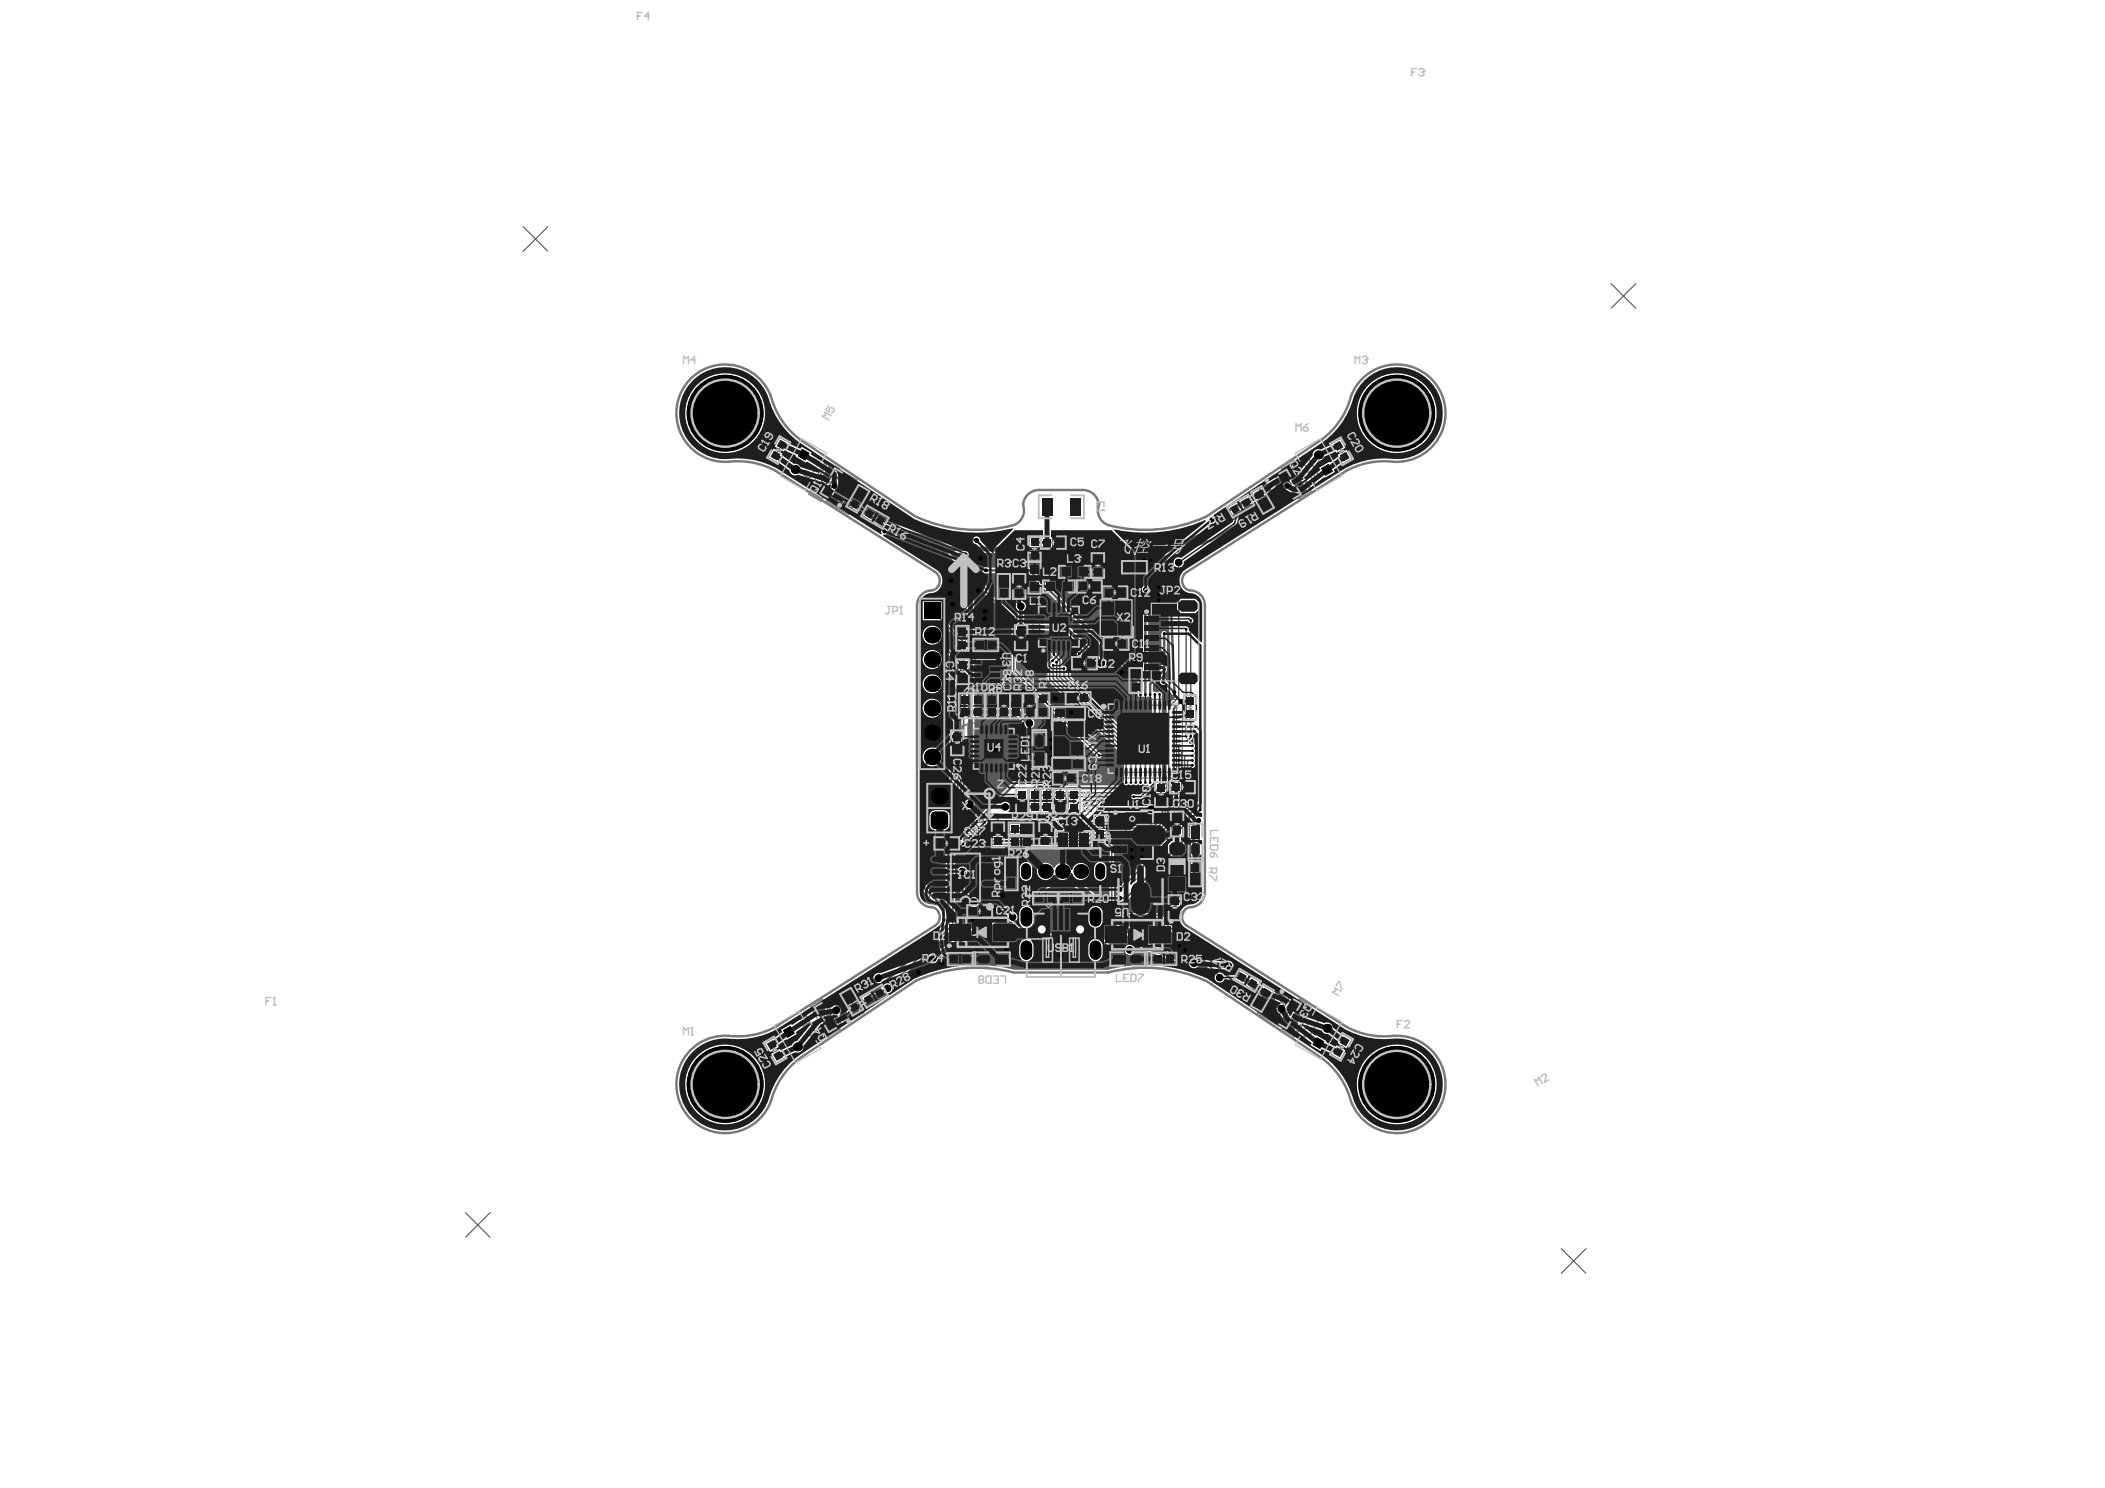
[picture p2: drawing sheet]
<svg xmlns="http://www.w3.org/2000/svg" width="297mm" height="210mm" viewBox="0 0 297 210" stroke-linecap="round" stroke-linejoin="round" font-family="sans-serif">
<path d="M73.8 32l3.5 3.4M77.3 32l-3.5 3.5M227.3 40l3.5 3.5M230.8 40l-3.4 3.5M65.7 171l3.5 3.5M69.2 171l-3.5 3.5M220.3 176.1l3.5 3.5M223.8 176.1l-3.5 3.5" fill="none" stroke="#5a5a5a" stroke-width=".16"/>
<g fill="none" stroke="#5a5a5a" stroke-width=".14">
<path d="M109.6 63.4l.5 .2M110 63.3l-.3 .4M115.8 67.4l1.2 .7M116.5 65.1l4.4 2.6-2.1 3.8-4.5-2.6zM116.7 67.2l-.6 1.2M117 68l1.2 .6M117.9 66.1l1.5 .9-2 3.5-1.6-.9zM117.9 67.7l-.6 1.2M118.4 70.7l.5 .3M118.8 70.6l-.3 .5M120.8 70.2l.5 .3M121.2 70.1l-.3 .5"/>
<path d="M123.2 72.8l.5 .3M123.6 72.7l-.3 .5M145.7 77.4h.6M146 77.1v.6M148.4 76.5h.5M148.6 76.3v.5M154.7 79.8h.5M154.9 79.5v.6M160.1 79.7v.6M174.9 71.2l.3 .4M175.3 71.3l-.5 .2M178 70.3l.3 .5"/>
<path d="M178.4 70.4l-.5 .3M178.4 67.9l4.5-2.6 2.2 3.8-4.5 2.5zM179.4 68.2l.2 .5M179.7 68.3l-.4 .3M180 67.2l1.5-.9 2 3.5-1.5 .9zM181.4 67.9l.7 1.2M182.6 67.2l.7 1.2M183.5 67.4l-2.3 1.4M189.2 63.4l.2 .5M189.5 63.5l-.4 .3M135.5 90h.6M135.6 94.8h.5"/>
<path d="M135.8 89.8v.5M135.8 94.5v.5M135.9 99.6h.6M136.2 99.3v.5M137.8 99.6h.5M138.1 99.3v.5M138.8 91h.6M139.1 90.7v.5M139.7 99.6h.5M140 99.3v.5M141.4 82.7h.5M141.4 99.6h.6"/>
<path d="M141.6 82.5v.5M141.7 99.3v.5M143.1 99.6h.6M143.4 99.3v.5M143.5 82.7h.6M143.8 82.5v.5M143.8 90h.6M144.1 89.7v.5M145 99.6h.6M145.3 99.3v.5M145.8 84.7h7.3v7.4h-7.3zM145.8 81.5h.4"/>
<path d="M146 81.4v.3M146.7 85.7h5.4v5.4h-5.4zM146.9 99.5h.6M147.2 99.3v.5M148.7 88.4h1.4M149.2 82.7h.4M149.4 82.6v.3M149.4 87.7v1.4M151.5 80.7h.3M151.7 80.5v.3M151.9 98.5h.5M152.1 98.2v.6"/>
<path d="M152.8 93.6h.5M153 93.3v.5M153.4 82.7h.6M153.7 82.5v.5M155.7 98.7h11.1v11h-11.1zM156.5 99.5h9.5v9.4h-9.5zM157.1 83.6h.5M157.2 87.2h.6M157.2 90.8h.6M157.3 83.3v.6M157.5 86.9v.6M157.5 90.5v.6"/>
<path d="M159.8 80h.6M160 96h.5M160.3 95.7v.6M167.6 99.8h.6M167.9 99.5v.6M133.3 119h.6M133.6 118.7v.5M134.8 104.8h.5M135.1 104.5v.6M136.6 102h7.3v7.3h-7.3zM137.5 102.9h5.4v5.4h-5.4zM139.6 105.6h1.3"/>
<path d="M140.2 105v1.3M140.6 117.8h.5M140.8 117.5v.5M143.8 116.9h.6M143.8 118.8h.6M144 113h.5M144.1 116.6v.6M144.1 118.5v.6M144.3 112.7v.5M145.7 113h.6M146 112.7v.5M146 105.7h1.4"/>
<path d="M146.7 105.1v1.3M147.3 117.8h.5M147.4 113h.6M147.5 117.5v.5M147.7 112.7v.5M149.4 113h.5M149.6 112.7v.6M150 109.8h.6M150.3 109.5v.6M150.5 104.2h.6M150.5 107.8h.6M150.5 100.6h.6"/>
<path d="M150.8 100.3v.6M150.8 103.9v.6M150.8 107.5v.6M151.1 118.5h.7M151.2 113h.6M151.5 118.1v.7M151.5 112.8v.5M155 116.7h.5M155.3 116.5v.5M156.5 114.3h8.3v6.9h-8.3zM158.9 114.6h3.5v6.3h-3.5zM160 117.7h1.3"/>
<path d="M160.6 104.2h1.4M160.6 117.1v1.3M161.3 103.5v1.4M163.6 112.1h.5M163.9 111.8v.5M165.8 116.2h.6M166.1 116v.5M166.6 111h.5M166.9 110.8v.5M168 118.6h1.3M168.7 118v1.3M131.2 120.2h10.1v7.2h-10.1z"/>
<path d="M133.8 120.4h4.9v6.8h-4.9zM135.2 135.3h.6M135.5 135v.6M135.6 123.8h1.3M136.2 123.1v1.4M137.9 131.5h1.4M138 128.6h.5M138.2 128.3v.5M138.6 130.8v1.4M139.4 135.3h1.3M140.1 134.6v1.4M142.4 123.3h.6"/>
<path d="M142.7 123v.5M147.3 126.7h.5M147.5 126.4v.6M149 134h1.4M149.7 133.4v1.3M150.9 126.7h.5M151.1 126.4v.6M157.8 124h6.3v3.5h-6.3zM158.4 135.3h1.4M159.1 134.6v1.4M159.9 131.9h1.4M160.6 131.2v1.3"/>
<path d="M164 135.3h.5M164.2 135v.5M165.4 122.2h1.4M165.5 128h.6M165.8 127.8v.5M166.1 121.6v1.3M168.4 123.3h.5M168.7 123v.5M175.8 138.2l.4 .2M176.1 138.1l-.2 .4M180.6 139.7l4.5 2.6-2.2 3.7-4.5-2.6zM109.2 147.9l.3 .5"/>
<path d="M109.6 148l-.5 .3M113.4 142.8l4.5-2.6 2.2 3.8-4.5 2.5zM115 142.1l1.5-.9 2 3.5-1.5 .9zM116.1 143l.6 1.1M116.4 142.8l.7 1.2M117 143.2l-1.2 .7M117.3 143l-1.1 .7M119.7 142.7l.3 .5M120.1 141.1l.2 .4M120.1 142.8l-.5 .3M120.4 141.2l-.4 .2M123.2 140.3l.3 .5"/>
<path d="M123.6 140.4l-.5 .3M177.9 140.7l.5 .2M178.3 140.6l-.3 .4M179.2 142.9l.4 .3M179.5 142.8l-.2 .5M181.2 142.5l1.1 .7M182 140.7l1.5 .8-2 3.6-1.5-.9zM182.1 142.3l-.7 1.1M182.4 143.2l1.2 .7M183.4 143l-.7 1.1M189.1 147.5l.4 .3M189.4 147.4l-.2 .5"/>
<circle cx="109.9" cy="63.5" r=".17"/>
<circle cx="116.4" cy="67.8" r=".47"/>
<circle cx="117.6" cy="68.3" r=".47"/>
<circle cx="118.6" cy="70.9" r=".17"/>
<circle cx="121" cy="70.4" r=".17"/>
<circle cx="123.5" cy="72.9" r=".17"/>
<circle cx="146" cy="77.4" r=".17"/>
<circle cx="148.6" cy="76.5" r=".17"/>
<circle cx="154.9" cy="79.8" r=".17"/>
<circle cx="175" cy="71.4" r=".17"/>
<circle cx="178.1" cy="70.5" r=".17"/>
<circle cx="179.5" cy="68.5" r=".17"/>
<circle cx="181.7" cy="68.5" r=".47"/>
<circle cx="182.9" cy="67.8" r=".47"/>
<circle cx="189.3" cy="63.7" r=".17"/>
<circle cx="135.8" cy="90" r=".17"/>
<circle cx="135.8" cy="94.8" r=".17"/>
<circle cx="136.2" cy="99.6" r=".17"/>
<circle cx="138.1" cy="99.6" r=".17"/>
<circle cx="139.1" cy="91" r=".17"/>
<circle cx="140" cy="99.6" r=".17"/>
<circle cx="141.6" cy="82.7" r=".17"/>
<circle cx="141.7" cy="99.6" r=".17"/>
<circle cx="143.4" cy="99.6" r=".17"/>
<circle cx="143.8" cy="82.7" r=".17"/>
<circle cx="144.1" cy="90" r=".17"/>
<circle cx="145.3" cy="99.6" r=".17"/>
<circle cx="147.2" cy="99.5" r=".17"/>
<circle cx="147.7" cy="90.4" r=".27"/>
<circle cx="149.4" cy="88.4" r=".47"/>
<circle cx="152.1" cy="98.5" r=".17"/>
<circle cx="153" cy="93.6" r=".17"/>
<circle cx="153.7" cy="82.7" r=".17"/>
<circle cx="157.3" cy="83.6" r=".17"/>
<circle cx="157.5" cy="90.8" r=".17"/>
<circle cx="157.5" cy="87.2" r=".24"/>
<circle cx="160.1" cy="80" r=".17"/>
<circle cx="160.3" cy="96" r=".17"/>
<circle cx="167.9" cy="99.8" r=".17"/>
<circle cx="133.6" cy="119" r=".17"/>
<circle cx="135.1" cy="104.8" r=".17"/>
<circle cx="140.2" cy="105.6" r=".47"/>
<circle cx="140.8" cy="117.8" r=".17"/>
<circle cx="142.3" cy="107.4" r=".27"/>
<circle cx="144.1" cy="116.9" r=".17"/>
<circle cx="144.1" cy="118.8" r=".17"/>
<circle cx="144.3" cy="113" r=".17"/>
<circle cx="146" cy="113" r=".17"/>
<circle cx="146.7" cy="105.7" r=".47"/>
<circle cx="147.5" cy="117.8" r=".17"/>
<circle cx="147.7" cy="113" r=".17"/>
<circle cx="149.6" cy="113" r=".17"/>
<circle cx="150.3" cy="109.8" r=".17"/>
<circle cx="150.8" cy="107.8" r=".17"/>
<circle cx="150.8" cy="100.6" r=".17"/>
<circle cx="150.8" cy="104.2" r=".24"/>
<circle cx="151.5" cy="113" r=".17"/>
<circle cx="155.3" cy="116.7" r=".17"/>
<circle cx="157.8" cy="100.7" r=".41"/>
<circle cx="159.8" cy="115.5" r=".34"/>
<circle cx="160.6" cy="117.7" r=".47"/>
<circle cx="161.3" cy="104.2" r=".47"/>
<circle cx="163.9" cy="112.1" r=".17"/>
<circle cx="166.1" cy="116.2" r=".17"/>
<circle cx="166.9" cy="111" r=".17"/>
<circle cx="168.7" cy="118.6" r=".47"/>
<circle cx="135.5" cy="135.3" r=".17"/>
<circle cx="136.2" cy="123.8" r=".47"/>
<circle cx="137.6" cy="126.2" r=".68"/>
<circle cx="138.2" cy="128.6" r=".17"/>
<circle cx="138.6" cy="131.5" r=".47"/>
<circle cx="140.1" cy="135.3" r=".47"/>
<circle cx="142.7" cy="123.3" r=".17"/>
<circle cx="147.5" cy="126.7" r=".17"/>
<circle cx="149.7" cy="134" r=".47"/>
<circle cx="151.1" cy="126.7" r=".17"/>
<circle cx="159.1" cy="135.3" r=".47"/>
<circle cx="160.6" cy="131.9" r=".47"/>
<circle cx="164.2" cy="135.3" r=".17"/>
<circle cx="165.8" cy="128" r=".17"/>
<circle cx="166.1" cy="122.2" r=".47"/>
<circle cx="168.7" cy="123.3" r=".17"/>
<circle cx="176" cy="138.3" r=".17"/>
<circle cx="109.4" cy="148.2" r=".17"/>
<circle cx="116.4" cy="143.5" r=".47"/>
<circle cx="116.7" cy="143.4" r=".47"/>
<circle cx="119.9" cy="143" r=".17"/>
<circle cx="120.2" cy="141.3" r=".17"/>
<circle cx="123.4" cy="140.5" r=".17"/>
<circle cx="178.1" cy="140.8" r=".17"/>
<circle cx="179.4" cy="143.1" r=".17"/>
<circle cx="181.7" cy="142.9" r=".47"/>
<circle cx="183" cy="143.5" r=".47"/>
<circle cx="189.3" cy="147.7" r=".17"/>
</g>
<path d="M108.7 55.8a6.9 6.9 0 0 0-8.5-4 6.9 6.9 0 0 0-4.5 8.3 6.9 6.9 0 0 0 8 5 11.2 11.2 0 0 1 5.7 1.3l22.5 14.3a1.46 1.46 0 0 1 .6 1.7 1.46 1.46 0 0 1-1.5 1 2.09 2.09 0 0 0-1.6 1.9v40.6a2.09 2.09 0 0 0 2.1 2.1 1.43 1.43 0 0 1 1.1 1.1 1.43 1.43 0 0 1-.7 1.5l-22.5 14.3a11.2 11.2 0 0 1-6.6 1.2 6.9 6.9 0 0 0-7.3 6 6.9 6.9 0 0 0 5.6 7.6 6.9 6.9 0 0 0 7.9-5.1 11.1 11.1 0 0 1 4-5.4l16.3-10.9M108.8 55.8a11.1 11.1 0 0 0 4.2 6.2l16.3 10.9M190.7 55.8a11.1 11.1 0 0 1-4.2 6.2l-16.4 10.9a20.6 20.6 0 0 1-13.7 1.2 2.2 2.2 0 0 1-1.3-2.8 2.25 2.25 0 0 0-2.4-2.2h-6a2.16 2.16 0 0 0-2.2 2.7 2.4 2.4 0 0 1-2.6 2.5 20.6 20.6 0 0 1-12.6-1.4M190.7 55.8a6.9 6.9 0 0 1 8.5-4 6.9 6.9 0 0 1 4.6 8.3 6.9 6.9 0 0 1-8.1 5 11.2 11.2 0 0 0-5.7 1.3l-22.5 14.3M167.5 80.7a1.46 1.46 0 0 0-.6 1.7 1.46 1.46 0 0 0 1.6 1 2.09 2.09 0 0 1 1.5 1.9v40.6a2.09 2.09 0 0 1-2.1 2.1 1.43 1.43 0 0 0-1.1 1.1 1.43 1.43 0 0 0 .7 1.5M129.3 138.3a20.6 20.6 0 0 1 13.8-1.1h13.3a20.6 20.6 0 0 1 13.7 1.1M167.5 130.6l22.5 14.3a11.2 11.2 0 0 0 6.6 1.2 6.9 6.9 0 0 1 7.3 5.7 6.9 6.9 0 0 1-5 7.8 6.9 6.9 0 0 1-8.2-4.2M170.1 138.3l16.4 10.9a11.1 11.1 0 0 1 4.2 6.2" fill="none" stroke="#787878" stroke-width=".34"/>
<g fill="none" stroke="#8c8c8c" stroke-width=".28">
<path d="M114.4 69.4l1.6 1M115.3 67.8l-1.1 1.9 1.6 1 1.1-1.9M115.9 66.8l.9-1.6 1.7 .9-1 1.7M117.6 69.2l3 1.8-.9 1.5-3-1.7zM177.5 68.6l3.1-1.8 .9 1.6-3.1 1.7zM182.5 65.2l-1.6 .9M183.5 66.8l-1.1-1.9-1.7 .9 1.1 2M184.1 67.8l.9 1.6-1.7 1-.9-1.6M116.9 142.6l-.9-1.6-1.7 .9 1 1.6M117.5 143.6l1.1 1.9-1.6 .9-1.1-1.9M117.9 143.1l3.1-1.8 .8 1.5-3 1.8zM118.5 145.2l-1.7 .9"/>
<path d="M178.3 141.4l3.1 1.8-.9 1.5-3.1-1.8zM181 145.2l1.6 .9M181.9 143.6l-1.1 1.9 1.7 .9 1.1-1.9M182.5 142.6l.9-1.7 1.7 1-1 1.6"/>
</g>
<g fill="none" stroke="#8c8c8c" stroke-width=".21">
<path d="M113.3 67.3l-.2 .1-.2 .3 .1 .2 .1 .1 .9-.2-.3 .6M113.7 66.4l.9 .5-.3 .4-.2 .1-.6-.4-.1-.2zM113.8 66.1l.4-.6 .9 .5-.4 .6M114.6 65.7l-.1 .3M114.7 64.6l.9 .5-.3 .6M119.7 68.3l-.1-.2-.3-.2-.2 .1-.1 .1 .3 1-.6-.4M120 69.1l-.4 .1M120.3 69.3l-.4-.3-.1-.2 .2-.3 .2-.1 .5 .3-.5 .9M179.7 70.3l.6 .9 .4-.2 .1-.3-.2-.3h-.2l-.5 .2M180.3 70l-.1 .5M181.1 69.6l.5 .9-.7-.2 .6-.4M184.3 65.1l-.2-.1-.2 .1-.1 .2 .2 .3 .2 .1"/>
<path d="M184.3 65.1l.1 .1M184.4 64.8h.1M184.4 64.8l.1-.1 .2 .1 .2 .3-.1 .2M184.4 64.8l-.1 .3M184.4 66l.6-.4 .3 .1 .2 .4-.9 .6-.2-.5zM185.3 67.8l.3 .6 .9-.5M185.4 67l.2 .3M185.7 66.4l.3 .6-.9 .5-.3-.5M112.9 143.8l.9-.5 .3 .6M113.8 144.4l.2 .3M113.9 145.6l.9-.5 .3 .4-.1 .3-.6 .3-.2-.1zM114.6 144.8l-.3-.6-.9 .5 .3 .6"/>
<path d="M115.2 146.1h.2l.2 .3-.1 .3-.3 .1h-.2l-.1-.6-.5 .3 .4 .6M117.6 141.2l.9 .1M118 141.6l.5-.3 .2 .3-.1 .2-.3 .2-.2-.1-.1-.1zM119.2 141.1l-.2 .5M119.5 140.9l-.5 .3-.2-.1-.2-.3 .1-.2 .4-.3 .5 .9M180 140.1l.6 .4-.2 .4-.3-.3-.1-.1-.2 .1-.2 .3 .1 .2 .3 .2 .2-.1M180.9 141.4l-.5 .1M181.2 141.6l-.5-.3v-.2l.1-.3 .3-.1 .4 .3-.5 .9M183.9 146.7l.3-.6-.7 .2 .9 .5M184.3 144.9l.9 .6-.3 .4-.2 .1-.6-.4-.1-.2zM184.4 144.6l.4-.5 .9 .5-.4 .6M185.2 144.3l-.1 .3"/>
<path d="M185.3 143.2l.9 .5-.3 .6"/>
</g>
<path d="M140.8 114.9v2.1h-1l-.4-.4v-.3l.4-.3h1" fill="none" stroke="#8c8c8c" stroke-width=".34"/>
<circle cx="140.8" cy="116" r=".17" fill="#8c8c8c"/>
<path d="M135.3 114.9h1.4M135.8 111.2h1v2.1h-1l-.4-.3v-1.4zM136 114.9v2.1M137.3 116h1.4M137.3 117v-1.4l.7-.7 .7 .7v1.4M137.5 111.2v2.1l1.4-2.1v2.1M139.5 111.6l.4-.4h.7l.3 .4v1.4l-.3 .3h-.7l-.4-.3v-.7h.7M140.8 114.9h-1l-.4 .4v.3l.4 .4h1M141.2 106.2l-.3-.3h-.7l-.4 .3v.3" fill="none" stroke="#8c8c8c" stroke-width=".34"/>
<circle cx="139.8" cy="106.5" r=".17" fill="#8c8c8c"/>
<path d="M137.1 106.2l-.4-.3h-.7l-.3 .3v.3M137.8 105.9v1.3l.6 .7 .7-.7v-1.3M139.8 106.5l.4 .4M140.2 106.9h.3M140.2 106.9l-.4 .3v.4l.4 .3h.7l.3-.3" fill="none" stroke="#8c8c8c" stroke-width=".34"/>
<circle cx="135.7" cy="106.5" r=".17" fill="#8c8c8c"/>
<path d="M139.1 88.8v2h-1l-.3-.3v-.4l.3-.3h1M141.2 90.1h-1l-.4-.3v-.7l.4-.3h1v2M135.7 106.5l.3 .4M135.7 102.6l.3-.3h1.1v2h-1.1l-.3-.3zM136 106.9h.4M136 106.9l-.3 .3v.4l.3 .3h.7l.4-.3M137.8 102.3v2l1.3-2v2M139.8 102.6l.4-.3h.7l.3 .3v1.4l-.3 .3h-.7l-.4-.3v-.7h.7" fill="none" stroke="#8c8c8c" stroke-width=".34"/>
<circle cx="139.1" cy="89.8" r=".17" fill="#8c8c8c"/>
<path d="M136.4 90.8h.7M136.7 88.8v2M139.1 88.8h-1l-.3 .3v.4l.3 .3h1" fill="none" stroke="#8c8c8c" stroke-width=".34"/>
<circle cx="136.7" cy="88.8" r=".17" fill="#8c8c8c"/>
<path d="M134 88.8h1.4v1l-.7-.3h-.4l-.3 .3v.7l.3 .3h.7l.4-.3M136.7 88.8l.4 .3M139.1 92v2h-1l-.3-.3v-.4l.3-.3h1M141.2 93.3h-1l-.4-.3v-.7l.4-.3h1v2" fill="none" stroke="#8c8c8c" stroke-width=".34"/>
<circle cx="139.1" cy="93" r=".17" fill="#8c8c8c"/>
<path d="M136.4 94h.7M136.7 92v2M139.1 92h-1l-.3 .3v.4l.3 .3h1" fill="none" stroke="#8c8c8c" stroke-width=".34"/>
<circle cx="136.7" cy="92" r=".17" fill="#8c8c8c"/>
<path d="M134 93h1.4l-1.1-1v2M136 86.1l-.3-.3v-.4l.3-.3h.7l.4 .3v.4l-.4 .3M136 86.1h.7M136 86.1l-.3 .3v.4l.3 .3h.7l.4-.3v-.4l-.4-.3M136.7 92l.4 .3M137.8 87.1v-1.3l.6-.7 .7 .7v1.3M137.8 86.1h1.3M139.1 95.3v2.1h-1l-.3-.4v-.3l.3-.4h1M141.2 86.4h-1l-.4-.3v-.7l.4-.3h1v2M141.2 96.7h-1l-.4-.4v-.7l.4-.3h1v2.1" fill="none" stroke="#8c8c8c" stroke-width=".34"/>
<g fill="none" stroke="#8c8c8c" stroke-width=".21">
<path d="M155.6 89.7l.2-.2h.3l.2 .2v.7l-.2 .2h-.3l-.2-.2zM156.3 91.4l.7 .7M156.4 93.2l.2-.2h.5v1.1h-.5l-.2-.2zM156.5 95.3h.1M156.5 95.3l.2 .2M156.7 95.5h.1M156.7 95.5l-.2 .1v.2l.2 .2h.3l.2-.2M156.8 89.5h.4M156.8 90.6h.4M156.8 91.9l-.5 .5M157 89.5v1.1M157 91.4v1"/>
<path d="M157.2 95.1l-.2-.1h-.3l-.2 .1v.2M157.5 93v1.1l.7-1.1v1.1M157.5 89.5v1.1l.4-.4 .3 .4v-1.1M157.5 95v.6l.4 .4 .3-.4v-.6M158.1 91.4v1h-.7M158.4 91.6l.2-.2h.3l.2 .2v.6l-.2 .2h-.3l-.2-.2M158.5 93.2l.2-.2h.3l.2 .2v.7l-.2 .2h-.3l-.2-.2v-.3h.3M158.5 89.7l.2-.2h.4l.1 .2v.2l-.1 .1h-.4l-.2 .2v.2l.2 .2h.4l.1-.2M158.6 95.3h.1M158.6 95.3l.1 .2M158.7 95.5l-.1 .1v.2l.1 .2h.4l.2-.2M158.7 95.5h.2"/>
<path d="M159.3 95.1l-.2-.1h-.4l-.1 .1v.2"/>
</g>
<circle cx="139.1" cy="96.3" r=".17" fill="#8c8c8c"/>
<path d="M136.4 97.4h.7M136.7 95.3v2.1M139.1 95.3h-1l-.3 .3v.4l.3 .3h1" fill="none" stroke="#8c8c8c" stroke-width=".34"/>
<circle cx="136.7" cy="95.3" r=".17" fill="#8c8c8c"/>
<path d="M135.4 95.6l-.4-.3h-.7l-.3 .3v.4M136.7 95.3l.4 .3" fill="none" stroke="#8c8c8c" stroke-width=".34"/>
<circle cx="134" cy="96" r=".17" fill="#8c8c8c"/>
<path d="M134 96l.3 .3M134.3 96.3h.4M134.3 96.3l-.3 .4v.3l.3 .4h.7l.4-.4M139.1 98.9v2h-1l-.3-.3v-.3l.3-.4h1M141.2 100.3h-1l-.4-.4v-.7l.4-.3h1v2" fill="none" stroke="#8c8c8c" stroke-width=".34"/>
<circle cx="139.1" cy="99.9" r=".17" fill="#8c8c8c"/>
<path d="M136.7 98.9v2M139.1 98.9h-1l-.3 .3v.4l.3 .3h1M136.4 100.9h.7" fill="none" stroke="#8c8c8c" stroke-width=".34"/>
<circle cx="136.7" cy="98.9" r=".17" fill="#8c8c8c"/>
<path d="M135.4 99.2l-.4-.3h-.7l-.3 .3v.4l1.4 1.3h-1.4M136.7 98.9l.4 .3" fill="none" stroke="#8c8c8c" stroke-width=".34"/>
<path d="M157.4 87.8l.7 1M157.7 86.1l.7 1M158.1 87.8l-.7 1M158.4 86.1l-.7 1M158.7 86.1h.7M158.8 88.5l-.4 .3M159.1 86.1v1M159.1 88.5h-.5l-.2-.2v-.3l.2-.2h.5v1" fill="none" stroke="#8c8c8c" stroke-width=".21"/>
<g fill="#5a5a5a">
<path d="M135.3 78h.4l.1 .1a.44 .44 0 0 0 .3 .6l2.7 4.5 .4 .9 3.5 3 .1 7.6 11.9 11.9a.38 .38 0 0 0 .7 .2 .38 .38 0 0 0-.2-.6l-11.8-11.8v-5.4h.1a.72 .72 0 0 0 1.1-.1h5.5l4.6 4.6a.73 .73 0 0 0 .7 .8 .73 .73 0 0 0 .7-.8 .73 .73 0 0 0-.8-.7l-4.8-4.8h-5.9l-.1-.1v-1.8a.73 .73 0 0 0 .1-1.1 .73 .73 0 0 0-1.1 0 .73 .73 0 0 0 .1 1.1l-.1 1.7-.1-.1v-.7l-.1-.2-3.7-3.1-.3-.8-2.6-4.5 .1-.4 27.5 .3 1.1-.4 .1 .2-.8 .8v1.6l.6 16-.2 .1-.5-.5a.47 .47 0 0 0-.8-.3 .47 .47 0 0 0 .3 .8l1.2 1.1a.45 .45 0 0 0 .4 .4l.2 .2-1.2 1.2-.1 .2v10.9l-.5 .4h-.1l-.1-12.8a.38 .38 0 0 0 0-.6 .38 .38 0 0 0-.5 .1l-.7-.2v-.9l1.9-1.9 .1-5.3a.39 .39 0 0 0-.4-.4 .39 .39 0 0 0-.4 .4v5l-1.7 1.7-.2-.1v-12.4a.56 .56 0 0 0 .1-.8 .56 .56 0 0 0-.8-.1 .56 .56 0 0 0-.1 .8v12.1l-.1 .1-15.6-15.5-.2-.1h-5.9a.47 .47 0 0 0-.8 .4 .47 .47 0 0 0 .8 .3h5.7l15.5 15.5v1.7a.43 .43 0 0 0 .2 .4 .43 .43 0 0 0 .5-.1l.3 .1 .4-.1 .6 .2v8.1l-.2 .1-11.3-11.3v-1.5l1.3-1.3a.38 .38 0 0 0 .2-.6 .38 .38 0 0 0-.7 .2l-1.3 1.3a.4 .4 0 0 1-.3 .5 .4 .4 0 0 1-.4-.2l-.1-.7-.7-.8a.4 .4 0 0 0-.6-.3 .4 .4 0 0 0 0 .7l-.7 .8v2.4l10.8 10.8v4.1h-9.2l-.9-.9-.3-.1h-4.6l-.2 .1-5.7 5.7h-.2l-1.2-1.2v-.2l.2-.1a.75 .75 0 0 0 .8-.1 .75 .75 0 0 0 .2-.9v-12l.2-.1a.68 .68 0 0 0 .8 0h4.9l1.1 1.1a.73 .73 0 0 0 .8 .7 .73 .73 0 0 0 .7-.7 .73 .73 0 0 0-.7-.8l-1.4-1.4h-5.4a.68 .68 0 0 0-.8-.1h-.2v-18.1l-.2-.6-2.1-3zM139.7 97.3a.4 .4 0 0 0 0 .5 .4 .4 0 0 0 .6 0l2-2a.38 .38 0 0 0 .2-.7 .38 .38 0 0 0-.6 .2l-1.9 1.9z"/>
<path d="M120.3 71.2l.2-.1 6.6 4.3 3.9 1.2 2.6 1.2 2.8 3.9v8.6l-.2 .1-3.3-3.3v-2.3h-2.7v2.7h2.2l3.3 3.2v2.3l-.2 .1-2.8-2.8a1.37 1.37 0 0 0-.9-2 1.37 1.37 0 0 0-1.6 1.5 1.37 1.37 0 0 0 2.1 1l2.9 3v2.3h-.1l-2.4-2.3a1.37 1.37 0 0 0-.9-2.1 1.37 1.37 0 0 0-1.6 1.6 1.37 1.37 0 0 0 2.1 .9l2.5 2.6v2.3l-.1 .1-2-2a1.37 1.37 0 0 0-.9-2.1 1.37 1.37 0 0 0-1.6 1.6 1.37 1.37 0 0 0 2.1 .9l2.1 2.2v2.3l-.1 .1-1.6-1.6a1.37 1.37 0 0 0-.9-2 1.37 1.37 0 0 0-1.6 1.6 1.37 1.37 0 0 0 2.1 .9l1.6 1.7v11.7h-.1a2.38 2.38 0 0 0-2.4 0 2.38 2.38 0 0 0 0 2.4 2.38 2.38 0 0 0 2.4 0l.1-.3 .1-.9 .2-.1 3.6 3.7 .3 .1h15.1l.3-.1 1.2-1.2 8.9-.1 2.4-2.3 .1-.2v-1l2.2-2.3 .1-3.8h.2v4.4l-1.7 1.7v1.6l-8.8 8.8a.57 .57 0 0 0-.6 .5 .57 .57 0 0 0 .3 .7v.1a.56 .56 0 0 0-.3 .8 .56 .56 0 0 0 .9 .1l.7-.1 8.8-8.8 .2 .1v6.7l-3.3 3.2-.2 .5v.9l-.1 .1-.7-.8-.4-.1h-4.7l-1.5-1.5v-7.8l-.1-.2-.5-.5a.38 .38 0 0 0-.7-.2 .38 .38 0 0 0 .2 .6l.5 .5v7.7l.1 .3 1.7 1.7h5l1.2 1.3 6.9 6.9h-.1a.73 .73 0 0 0 .5 1 .73 .73 0 0 0 .9-.5l.2-.1 4.9 4.5-.2 .3h-.1l-7.4-4.9a21 21 0 0 0-13.9-1.1h-13.2l-.4-.1a21.1 21.1 0 0 0-13.6 1.3l-7.4 4.9-.4-.6 3.1-2.8 .1 .1 .1 .1a.73 .73 0 0 0 .9 .4 .73 .73 0 0 0 .4-.9l8.8-8.6 .1-10 1.3-1.2a.38 .38 0 0 0 .2-.4 .38 .38 0 0 0-.3-.3l-.1-.2a.38 .38 0 0 0-.1-.5 .38 .38 0 0 0-.5 0l-1.8 1.9-.1 7.6-.1 .1-2.5-2.5v-16.9l.2-.2 .2 .1a1.37 1.37 0 0 0 1.7-1.3 1.37 1.37 0 0 0-1.7-1.3 1.37 1.37 0 0 0-.8 2l-.3 .5v17.3l.1 .3 2 2-.1 .2-.4-.2a1.8 1.8 0 0 1-1.9-1.7v-40.6a1.85 1.85 0 0 1 2-1.7 1.84 1.84 0 0 0 1.2-1.5 1.84 1.84 0 0 0-.8-1.7l-7.6-4.8 .1-.2a.47 .47 0 0 0 .6-.4 .47 .47 0 0 0-.5-.5l-4.6-3.1zM131.1 134.7a.73 .73 0 0 0 .2 1.1 .73 .73 0 0 0 1-.4l9.7-6.3 .2 .2a.69 .69 0 0 0 .6 .8l2.3 2.2-.1 .2a1.01 1.01 0 0 0-1.2 1 1.92 1.92 0 0 0 .3 1.8 1.03 1.03 0 0 0 1.1 .2 1.03 1.03 0 0 0 .7-.9 1.92 1.92 0 0 0-.3-1.8l-.2-.1 .1-.2h8.4l.1 .2a.98 .98 0 0 0-.4 .8 1.92 1.92 0 0 0 .3 1.8 1.03 1.03 0 0 0 1.1 .2 1.03 1.03 0 0 0 .6-.9v-1h.2l.8 .7 2.2 .1a.73 .73 0 0 0 1.1 .1 .73 .73 0 0 0 0-1.1 .73 .73 0 0 0-1.1 .2h-1.9l-1.9-1.8-2.2-.1v-.1a.58 .58 0 0 0 .1-.9 .58 .58 0 0 0-.9 0 .58 .58 0 0 0 .1 .9l-.1 .1h-4.6v-.1a.58 .58 0 0 0 0-.9 .58 .58 0 0 0-.8 0 .58 .58 0 0 0 .1 .9l-.1 .1h-1l-.7-.6 .1-.2a1.01 1.01 0 0 0 .9-1 1.92 1.92 0 0 0-.3-1.8 1.03 1.03 0 0 0-1.2-.2 1.03 1.03 0 0 0-.6 .9v1h-.2l-.1-.1a.71 .71 0 0 0-.4-1v-.2l5.4-3.5 1-.9 .4 .1 .5-.1 4.1 3.5-.1 .2a1.01 1.01 0 0 0-.8 1 1.92 1.92 0 0 0 .3 1.8 1.03 1.03 0 0 0 1.1 .2 1.03 1.03 0 0 0 .6-.9v-1l.2-.1 5.4 5.2 6.7 2.3a.73 .73 0 0 0 .9 .2 .73 .73 0 0 0 .3-.9 .73 .73 0 0 0-.9-.4l-6.3-2.1-6.4-6.1-3.1-2.7 .1-.1a1.23 1.23 0 0 0 1.2-1.2 1.23 1.23 0 0 0-1-1.3 1.23 1.23 0 0 0-1.4 1h-.2a1.22 1.22 0 0 0-1-1 1.22 1.22 0 0 0-1.3 .7h-.2a1.22 1.22 0 0 0-2.1-.2 1.22 1.22 0 0 0 .9 1.9v.2l-15.7 10.2h-.3zM154.6 121.8a1.64 1.64 0 0 0-.2 1.6 .89 .89 0 0 0 .9 .9 .89 .89 0 0 0 .9-.9 1.64 1.64 0 0 0-.3-1.6 .89 .89 0 0 0-1.3 0zM144.1 121.8a1.64 1.64 0 0 0-.2 1.6 .89 .89 0 0 0 .9 .9 .89 .89 0 0 0 .9-.9 1.64 1.64 0 0 0-.3-1.6 .89 .89 0 0 0-1.3 0zM135.3 122.4a.72 .72 0 0 0 .1 1.1v2.3l1.3 1.3a.73 .73 0 0 0 .7 .9 .73 .73 0 0 0 .7-.8 .73 .73 0 0 0-.8-.6l-1.1-1.1v-2a.73 .73 0 0 0 .2-1 .73 .73 0 0 0-1.1-.1z"/>
</g>
<g fill="none" stroke="#5a5a5a" stroke-width=".34">
<path d="M166.3 77.8l-1.2 1.3v.1M163 98h.1M165 80.5h.1M131.5 106.8v.1M159.7 111.2h.1M163 110.9l-.4 .3M169.3 114.3l-.9 .9M133.2 128v.6M133.2 130l-.4 .5M166.2 130.3l.1 .2M166.5 128l-.6 1 .1 .3M167.4 131.4h.1"/>
<path d="M169.1 123.7h.1M169.2 125.6l-.2 .3"/>
</g>
<g fill="none" stroke="#5a5a5a" stroke-width=".21">
<path d="M139.4 83.9h.1M140 97.5h.1M143.1 87h.1M148.5 93.2l-.4 .4M148.7 92.3l.9 .9M149.1 93.4v.1M150.1 94.3v1.2M152.3 92.2l-1.5 1.6M135.9 119l-1.4 1.5M146 111.1l1.3 1.3M147.7 111l.8 .8M156.2 118.8l.7 .7"/>
<path d="M163.6 104.5h.1M163.7 111.1l-.8 .7M164.4 113.9v1.1M164.9 114v1.1M165.3 114.2v1.1M165.8 114.4v1.1M166.5 105.2l-.2 .1M168.3 107.9l-.2 .3M168.3 106.6h-1l-.1 .1M168.3 107.3h-.6l-.1 .1M164.8 130.5l.9 .9M165.8 131.4l.5 .6"/>
</g>
<path d="M146 113.8h.1" fill="none" stroke="#5a5a5a" stroke-width=".52"/>
<path d="M168.5 103.2h.1M168.5 103.2l.5 .4M168.6 102.5h.2" fill="none" stroke="#5a5a5a" stroke-width=".28"/>
<circle cx="170.5" cy="75.1" r=".34" fill="#5a5a5a"/>
<path d="M176.1 137h.1" fill="none" stroke="#5a5a5a" stroke-width=".34"/>
<g fill="#5a5a5a">
<circle cx="178.6" cy="142.6" r=".17"/>
<circle cx="183.6" cy="68.8" r=".17"/>
</g>
<path d="M115.8 68.8l2.1 1.6M144.1 85.5v3M141.9 113.8h4.1" fill="none" stroke="#5a5a5a" stroke-width=".52"/>
<path d="M127.3 74.9h.1M131.1 76h.1M159.2 77.7h.1M164.2 77.8h.1M170.5 75.1l-.8 .3M136.9 81.7v31.4M119.1 143.4l-2.1 1.2" fill="none" stroke="#5a5a5a" stroke-width=".69"/>
<g fill="none" stroke="#5a5a5a" stroke-width=".34">
<path d="M119.4 71.3l5.4 3.7M165.1 79.2l-.1 1.3M183.6 68.8l-.3 .2M145.3 80.5h-6.2M160.9 96.1v1.9M161.6 83.1v14.9M162.3 96.5v1.5M163 98v12.9M164.3 89.4v5.1M165 80.5l.7 17.1M165.7 99.9v11M130.4 108v17.3l2.8 2.7"/>
<path d="M143.6 110.1h4.6l1 1.1h10.5M168.4 115.2v10M169.2 115.7v9.9M133.2 128.6v1.4M133.8 130.2l-.7 .8M133.8 120h.1M135.8 122.9v2.7l1.6 1.7M142.9 129.4v.2M156.8 134h2.6M165 128.7v1.2M166 129.3l.2 1M166.3 130.5l1.1 .9"/>
<path d="M173.7 135.3l2.4 1.7"/>
</g>
<g fill="none" stroke="#5a5a5a" stroke-width=".21">
<path d="M166.3 79.3v19l-1.4 1.4v11l-2.2 2.2M134.7 99.7v15.4M135.1 96.6v18.3M135.6 93.6v21.1M136 90.6v24M139 83.1l.4 .7M143.1 87v7.5M148.1 93.6v2.2M148.6 93.8v1.9M149.1 93.5v2.1M149.6 93.2v2.3M150.8 93.8v1.7"/>
<path d="M163.6 97.9v6.6M167.4 88.8v15.1M168 87.5v16.4M134.3 102.6v12.7M153 113.6h1.6l1.6 1.6M153 114.3l-.7 .8M153.9 116l-1.4 1.4M154 116.4l-1.3 1.4M154.2 116.8l-1.3 1.4M154.6 117.7l-1.4 1.4M156.9 119.5v7.9l1.7 1.7M158.9 106.6v3.8"/>
<path d="M159.6 106.7v3.7M160.3 106.8v3.6M160.9 106.9v3.5M161.6 106.9v3.5M162.3 107v3.4M163.7 104.5v6.6M164 113.7v1.1M166.3 105.3v6.1M166.5 105.2h1.8M167.2 106.7v5M167.6 107.4v4.5M168.1 108.2v3.9"/>
<path d="M168.3 105.9h-1.4l-.1 .1M134.5 120.5v10M172.1 137.7v.2"/>
</g>
<path d="M167.8 114.9v2.9M168.8 102.5l.7 .6M169 103.6v9.3l-1.7 1.7v1.7M158 126.7h.9" fill="none" stroke="#5a5a5a" stroke-width=".28"/>
<circle cx="136.8" cy="113.5" r=".34" fill="#5a5a5a"/>
<g fill="none" stroke="#5a5a5a" stroke-width=".34">
<path d="M117 66.7l13.6 7.8 7.2 1.7M178.7 68.9l-7.6 4.4M183.3 69l-12.5 7.2-4.5 1.6M145.3 80.5l15.6 15.6M164.1 96.2l1.6 1.4M164.3 94.5l-2 2M166.6 98.9l-.9 1M131.5 106.9l-1.1 1.1M135.6 118.3l-1.8 1.7M143.6 110.1l-5.6 5.7M159.7 111.2h2.9M132.8 130.5l-.5 .5-16.5 11.5"/>
<path d="M133.1 131l-12.5 11.4M133.8 120v10.2M142.9 129.6l2.5 2.5h9.5l1.9 1.9M165 129.9l.1 .3 13.5 12.4M167.5 131.4l6.2 3.9M168.4 125.2l-3.3 3.3-.1 .2M169 125.9l-2.5 2.1M176.2 137l7.4 5.5"/>
</g>
<g fill="none" stroke="#5a5a5a" stroke-width=".21">
<path d="M136.2 78.2l2.8 4.9M131.5 99.9l2.8 2.7M131.5 93l3.6 3.6M131.5 89.6l4.1 4M131.5 96.5l3.2 3.2M131.5 86.2l4.5 4.4M139.4 83.8l3.7 3.2M142.2 95.4l-2.1 2.1M143.1 94.5l12 12.1M148.1 95.8l10.8 10.8M148.6 95.7l11 11M149.1 95.6l11.2 11.2"/>
<path d="M149.6 95.5l11.3 11.4M150.1 95.5l11.5 11.4M150.8 95.5l11.5 11.5M134.3 115.3l3.8 3.8h15.1M134.7 115.1l3.6 3.5h14.7l1.4-1.3h8.9l2-2M135.1 114.9l3.3 3.3h14.5M135.6 114.7l3 3.1h14.1M136 114.6l2.8 2.8h13.7M147.3 112.4h12.7M148.5 111.8h14.4M152.3 115.1h-12.4l-.9 .9M153 112.9h9.7"/>
<path d="M153.9 114.3l-2.4 2.5h-8.3M164 114.8l-1.2 1.2h-8.9M164.4 115l-1.4 1.4h-9M164.9 115.1l-1.8 1.7h-8.9M165.8 115.5l-2.3 2.2h-8.9M166.3 111.4l-2.3 2.3M166.8 106v5.6l-2.4 2.3M167.2 111.7l-2.3 2.3M167.6 111.9l-2.3 2.3M168.1 112.1l-2.3 2.3M134.5 130.5l-9.3 8.9M158.6 129.1h4.9l1.2 1.4"/>
<path d="M166.3 132l5.8 5.7"/>
</g>
<g fill="none" stroke="#5a5a5a" stroke-width=".69">
<path d="M117.7 68.6l9.6 6.3M127.4 74.9l3.7 1.1M131.2 76l2.8 1.4M134 77.4l2.8 3.9 .1 .4M134 77.4l30.2 .4M169.7 75.4l-5.4 2.4M181.6 68.5l-11.1 6.6M182.4 66.7l-2.1 1.3M136.9 113.1l-.1 .4M138.1 100.4h5.6l1.6 1.6M124 138l-6 4.5M131.6 135.2l16.6-10.7 1.7-1.6 5.2 4.5 6.5 6.1 6.9 2.4"/>
<path d="M173.3 136.2l7.6 6.1M180.2 143.5l2.2 1.1"/>
</g>
<path d="M144.1 88.5h6.2l5.1 5.1M165.7 110.9l-3.3 3.3" fill="none" stroke="#5a5a5a" stroke-width=".52"/>
<path d="M167.3 116.3l-9.3 9.2M167.8 117.8l-8.9 8.9M169.5 103.1v10.2l-1.7 1.6" fill="none" stroke="#5a5a5a" stroke-width=".28"/>
<g fill="#000">
<path d="M131.4 115.1h.6zM131.5 114.7l.5-.2v.6h-.7z"/>
<path d="M132 116.3v.6zM131.3 116.3h.7v.6a.61 .61 0 0 1-.7-.6z"/>
<path d="M133.2 114.5v.6zM133.2 114.5a.61 .61 0 0 1 .6 .6h-.6z"/>
<path d="M133.2 116.3h.6zM133.2 116.3h.6a.61 .61 0 0 1-.6 .6z"/>
<circle cx="102.3" cy="58.3" r="5.4"/>
<circle cx="197.1" cy="58.3" r="5.4"/>
<circle cx="112.2" cy="66.2" r=".61"/>
<circle cx="117.7" cy="68.6" r=".34"/>
<circle cx="124.8" cy="75" r=".26"/>
<circle cx="136.2" cy="78.2" r=".26"/>
<circle cx="137.8" cy="76.2" r=".34"/>
<circle cx="138.4" cy="78.8" r=".34"/>
<circle cx="161.4" cy="79" r=".26"/>
<circle cx="162.4" cy="79.1" r=".26"/>
<circle cx="166.3" cy="79.3" r=".52"/>
<circle cx="171" cy="73.3" r=".34"/>
<circle cx="181.6" cy="68.5" r=".34"/>
<circle cx="186" cy="64.2" r=".61"/>
<circle cx="131.5" cy="99.9" r="1.15"/>
<circle cx="131.5" cy="93" r="1.15"/>
<circle cx="131.5" cy="89.6" r="1.15"/>
<circle cx="131.5" cy="96.5" r="1.15"/>
<circle cx="134.1" cy="83.7" r=".34"/>
<circle cx="134.2" cy="81.9" r=".34"/>
<circle cx="134.4" cy="85.3" r=".34"/>
<circle cx="138" cy="83.3" r=".34"/>
<circle cx="139" cy="87.3" r=".34"/>
<circle cx="139" cy="86.2" r=".34"/>
<circle cx="139.1" cy="80.5" r=".26"/>
<circle cx="140" cy="97.5" r=".17"/>
<circle cx="142.2" cy="95.4" r=".17"/>
<circle cx="142.2" cy="97.7" r=".34"/>
<circle cx="144.1" cy="85.5" r=".52"/>
<circle cx="144.1" cy="88.5" r=".52"/>
<circle cx="144.3" cy="97.7" r=".34"/>
<circle cx="148.5" cy="93.2" r=".17"/>
<circle cx="148.6" cy="93.8" r=".17"/>
<circle cx="148.7" cy="92.3" r=".17"/>
<circle cx="148.9" cy="98.6" r=".34"/>
<circle cx="149.1" cy="93.4" r=".17"/>
<circle cx="150.1" cy="94.3" r=".17"/>
<circle cx="152.3" cy="92.2" r=".17"/>
<circle cx="155.4" cy="93.6" r=".52"/>
<circle cx="158.3" cy="94.9" r=".34"/>
<circle cx="160.1" cy="93.2" r=".34"/>
<circle cx="160.9" cy="98" r=".17"/>
<circle cx="161.6" cy="98" r=".17"/>
<circle cx="161.7" cy="83.1" r=".34"/>
<circle cx="162.3" cy="98" r=".17"/>
<circle cx="163" cy="98" r=".17"/>
<circle cx="163.5" cy="82.9" r=".26"/>
<circle cx="163.5" cy="83.9" r=".26"/>
<circle cx="163.5" cy="84.7" r=".26"/>
<circle cx="163.6" cy="97.9" r=".17"/>
<circle cx="164.1" cy="96.2" r=".26"/>
<circle cx="164.3" cy="89.4" r=".17"/>
<circle cx="165.7" cy="97.6" r=".26"/>
<circle cx="166.6" cy="98.9" r=".34"/>
<circle cx="167.4" cy="88.8" r=".17"/>
<circle cx="168" cy="87.5" r=".17"/>
<circle cx="131.5" cy="106.8" r="1.15"/>
<circle cx="131.5" cy="103.3" r="1.15"/>
<circle cx="132.6" cy="112.3" r="1.22"/>
<circle cx="135.6" cy="118.3" r=".17"/>
<circle cx="135.9" cy="119" r=".17"/>
<circle cx="136.8" cy="113.5" r=".52"/>
<circle cx="138" cy="115.8" r=".17"/>
<circle cx="138.1" cy="100.4" r=".52"/>
<circle cx="139" cy="116" r=".17"/>
<circle cx="139.1" cy="111.9" r=".34"/>
<circle cx="140.3" cy="105.6" r=".52"/>
<circle cx="141.9" cy="113.8" r=".52"/>
<circle cx="143.2" cy="116.8" r=".17"/>
<circle cx="145.3" cy="102" r=".52"/>
<circle cx="146" cy="113.8" r=".52"/>
<circle cx="146" cy="111.1" r=".17"/>
<circle cx="147.7" cy="111" r=".17"/>
<circle cx="148.3" cy="104.3" r=".26"/>
<circle cx="148.3" cy="106.7" r=".26"/>
<circle cx="148.3" cy="105.5" r=".26"/>
<circle cx="151.2" cy="100.5" r=".34"/>
<circle cx="153" cy="112.9" r=".17"/>
<circle cx="153" cy="113.6" r=".17"/>
<circle cx="153" cy="114.3" r=".17"/>
<circle cx="153.9" cy="114.3" r=".17"/>
<circle cx="155.1" cy="106.6" r=".17"/>
<circle cx="156.2" cy="115.2" r=".17"/>
<circle cx="156.2" cy="118.8" r=".17"/>
<circle cx="158.9" cy="110.4" r=".17"/>
<circle cx="159.6" cy="110.4" r=".17"/>
<circle cx="159.7" cy="119.8" r=".26"/>
<circle cx="160" cy="112.4" r=".17"/>
<circle cx="160.3" cy="110.4" r=".17"/>
<circle cx="160.9" cy="110.4" r=".17"/>
<circle cx="161.2" cy="119.9" r=".26"/>
<circle cx="161.4" cy="104.1" r=".52"/>
<circle cx="161.6" cy="110.4" r=".17"/>
<circle cx="162.3" cy="110.4" r=".17"/>
<circle cx="162.4" cy="114.2" r=".52"/>
<circle cx="166.3" cy="115.9" r=".26"/>
<circle cx="167.4" cy="103.9" r=".17"/>
<circle cx="167.9" cy="113.1" r=".26"/>
<circle cx="168" cy="103.9" r=".17"/>
<circle cx="168.3" cy="107.9" r=".17"/>
<circle cx="168.3" cy="105.2" r=".17"/>
<circle cx="168.3" cy="107.3" r=".17"/>
<circle cx="168.3" cy="106.6" r=".17"/>
<circle cx="168.3" cy="105.9" r=".17"/>
<circle cx="168.5" cy="103.2" r=".17"/>
<circle cx="168.6" cy="102.5" r=".17"/>
<circle cx="169.2" cy="115.7" r=".34"/>
<circle cx="169.3" cy="114.3" r=".17"/>
<circle cx="124" cy="138" r=".52"/>
<circle cx="125.2" cy="139.4" r=".52"/>
<circle cx="129.6" cy="137.2" r=".34"/>
<circle cx="131.6" cy="135.2" r=".52"/>
<circle cx="132.9" cy="135.8" r=".34"/>
<circle cx="135.8" cy="122.9" r=".52"/>
<circle cx="137.2" cy="129.7" r=".26"/>
<circle cx="137.4" cy="127.3" r=".52"/>
<circle cx="140.4" cy="128.3" r=".26"/>
<circle cx="141.5" cy="126.3" r=".34"/>
<circle cx="142" cy="133.9" r=".34"/>
<circle cx="142.9" cy="129.4" r=".52"/>
<circle cx="147.5" cy="122.9" r="1.02"/>
<circle cx="147.9" cy="134.6" r=".34"/>
<circle cx="149.7" cy="134.7" r=".34"/>
<circle cx="149.9" cy="122.9" r="1.02"/>
<circle cx="151.6" cy="134.7" r=".34"/>
<circle cx="152.5" cy="122.9" r="1.02"/>
<circle cx="158" cy="126.7" r=".34"/>
<circle cx="158" cy="125.5" r=".34"/>
<circle cx="159.4" cy="134" r=".52"/>
<circle cx="159.7" cy="120.9" r=".26"/>
<circle cx="161.1" cy="120.9" r=".26"/>
<circle cx="166.4" cy="133.4" r=".26"/>
<circle cx="167.2" cy="134" r=".26"/>
<circle cx="168.5" cy="135.9" r=".52"/>
<circle cx="172.1" cy="137.9" r=".52"/>
<circle cx="173.3" cy="136.2" r=".52"/>
<circle cx="102.3" cy="153" r="5.4"/>
<circle cx="112.5" cy="147.7" r=".61"/>
<circle cx="118" cy="142.5" r=".52"/>
<circle cx="180.9" cy="142.3" r=".52"/>
<circle cx="187.3" cy="145" r=".61"/>
<circle cx="197.1" cy="153" r="5.4"/>
</g>
<path d="M144.8 128.8v1.1M144.8 133.5v1.1M154.6 128.8v1.1M154.6 133.5v1.1" fill="none" stroke="#000" stroke-width="1.6"/>
<g fill="#000">
<path d="M113.2 63.3l1 .6-.6 1.1-1-.6z" fill-rule="evenodd"/>
<path d="M186.4 66.1l1.1-.7 .6 1.1-1.1 .6z" fill-rule="evenodd"/>
<path d="M130.4 85h2.3v2.3h-2.3z" fill-rule="evenodd"/>
<path d="M131.4 115.1l.6-.6h1.2l.6 .6v1.2l-.6 .6h-1.2l-.6-.6z" fill-rule="evenodd"/>
<path d="M110.5 145.3l1-.6 .7 1.1-1.1 .6z" fill-rule="evenodd"/>
<path d="M185.8 146.3l1.1 .6-.6 1.1-1.1-.6z" fill-rule="evenodd"/>
</g>
<path d="M144.8 122.5v.9M155.3 122.5v.9" fill="none" stroke="#000" stroke-width="1.4"/>
<g fill="#5a5a5a">
<path d="M115.6 68l.4-.1 .5 .3 .1 .4-.6 1-.4 .1-.5-.3-.1-.4z" fill-rule="evenodd"/>
<path d="M118.4 143.2l.9-.5 .5 .9-.9 .5z" fill-rule="evenodd"/>
<path d="M178 68.7l.9-.5 .6 .9-.9 .5z" fill-rule="evenodd"/>
<path d="M114.8 142.1l1.1-.6 .8 1.5-1 .6z" fill-rule="evenodd"/>
<path d="M117.7 69.7l.9 .5-.5 .9-.9-.5z" fill-rule="evenodd"/>
<path d="M179.6 67.8l.9-.5 .5 .9-.9 .5z" fill-rule="evenodd"/>
<path d="M119.2 70.6l.9 .5-.5 .9-.9-.5z" fill-rule="evenodd"/>
<path d="M180 142.8l.9 .5-.5 .9-.9-.5z" fill-rule="evenodd"/>
<path d="M182.6 68.4l1-.6 .9 1.5-1 .6z" fill-rule="evenodd"/>
<path d="M119.9 142.3l.9-.5 .5 .9-.8 .5z" fill-rule="evenodd"/>
<path d="M178.5 141.9l.8 .5-.5 .9-.9-.5z" fill-rule="evenodd"/>
<path d="M183.5 141.5l1.1 .6-.9 1.4-1-.6z" fill-rule="evenodd"/>
<path d="M116.3 144l.5-.3 .4 .1 .6 1-.1 .4-.5 .3-.4-.1-.6-1z" fill-rule="evenodd"/>
<path d="M116.9 65.7l1.1 .6-.9 1.5-1.1-.6z" fill-rule="evenodd"/>
<path d="M182.2 143.8l.4-.1 .5 .3 .1 .4-.6 1-.4 .1-.5-.3-.1-.4z" fill-rule="evenodd"/>
<path d="M181.7 66.1l.5-.3 .4 .2 .6 .9-.2 .4-.5 .3-.4-.1-.5-.9z" fill-rule="evenodd"/>
</g>
<g fill="#1e1e1e">
<path d="M138.9 104.3h2.7v2.3l-.4 .4h-2.3z"/>
<path d="M150.4 99.8h3l1.5 1.5 .7 .1 .1 .2v.2a.52 .52 0 0 1 0 .7v.2l-.1 .2h-.9l-1.1 1.1h-2.4l-.5-.6v-1.7h-.7v-.4h.4z"/>
<path d="M140.3 97.1h5.7l.1 .2-.3 .4v1.7l-.3 .3h-.9v1l-.3 .3-.2-.1v-1.2h-1.4v1l-.1 .1h-.2v-1.1h-1.4v1l-.2 .1h-.1v-1.1h-1.4l-.1-.1 .1-.2h1.4v-1.4h-.4z"/>
<path d="M153.4 97.1h3.9l1.3 1.4-.1 .3a.29 .29 0 0 1-.3 .4 .29 .29 0 0 1-.3-.4 .42 .42 0 0 0-.4-.2 .42 .42 0 0 0-.4 .4v.8l-.2 .3h-1.1l-1.7-1.7-.4-.2v-.4h-.3l-.1-.5z"/>
<path d="M168.5 103.6l.3-.2h.2v10.7a.39 .39 0 0 0 .1 .4 .39 .39 0 0 0 .4 .1l.1 .1v.5l-.1 .1-.3-.1-.3 .1-1.6-1.6h-.9v-1.9h.3v-1.5h-.9l-.4-.4v-1.4l.2-.2h2.4a.41 .41 0 0 0 .6-.1 .41 .41 0 0 0-.1-.6l.1-1-.1-.3 .1-.4-.1-.2a.7 .7 0 0 0-.1-.9l-.6 .1v-.2l.5-.5z"/>
<path d="M146.9 97.7h5.2l.2 .1v1.4h-4.1l-.3-.3v-1h-1z"/>
<path d="M155.2 113.5l3.2-3.1 .2 .1a.39 .39 0 0 0 .6 .2h.1a.55 .55 0 0 0 .7 0 .55 .55 0 0 0 .7 0 .55 .55 0 0 0 .6 0l.3 .1 .4-.1v.2l-1.1 1.2h-.7a.38 .38 0 0 0-.6 .3 .38 .38 0 0 0 .6 .3h.9l1.9-1.9 .1 .1v1h1.5v-1.4h-.6v-.9a.29 .29 0 0 1 .3-.3 .29 .29 0 0 1 .3 .3l.1 .6 .6 .7v.9h.2v1.9h-2.5a.71 .71 0 0 0-1.1 0h-6.6z"/>
<path d="M157.6 101.2l.7-.6h6.6v7.3h-7.3z"/>
<path d="M148.1 87h2.7v2.8h-2.4l-.3-.4z"/>
<path d="M136 129.1h.6v.2h1.5v-1.5l.1-.2h2.4l1.6 1.6a.66 .66 0 0 0 .3 .8l-.1 .1h-2.4v2.8h3.2h.2l.2-.3h.4l.1 .2a1.92 1.92 0 0 0-.3 1.8l.3 .7-.1 .1-1.7-.4v-.5h-1.3l-2.5-2.5-.4-.2h-.9v-1.7h-1.2z"/>
<path d="M140 82.3l.2 .1v6.1l-.1 .2h-3.5l-.1-.3h-1.4v1.5h1.4v-.3h3.6l.2 .5-.1 .2h-.9v1.4h1.4v-.3h.4l.8 .8v1.4l-.3 .3h-2v1.1l-.9 .9-.1 .4-.4 .4h-1.5l-.7 .8-.1 .5h-.4v1.4h1l.1 .2-.1 .1h-1v.7l-.4 .3-.1-.1v-5.9l.9-.1 1 .9v.1h1.7v-.8l-1.4-.1-.6-.5v-.4l2 .1v-.9h-1.7l-.9 .2h-.9l-.1-.1v-.5l.9-1h.6v-.1h1v.2h1.4v-1.4h-1.4v.1h-1v-.2h-1.4v.7l-.2 .2-.2-.1-.1-2.9 2.1-1.5 2.6-2.8z"/>
<path d="M132.7 106.1l1.5-1.5h1.6v-.3h.8l.1 .1-.1 .2a.52 .52 0 0 1 0 .7l.1 .3-.1 .4a.52 .52 0 0 1 0 .6 .57 .57 0 0 0 .6 .5l.1 .4 .7 .1 .1 .2v1a.41 .41 0 0 0 .6 .4l.2 .1v.9l.1 .2 2 2h2.5v.4h1.5v-1.4h.3v1.4h1.4v-1.4l-.2-.1-.1-.4 .1-.1h.6l.3 .4-.1 .2h-.3v1.4h1.4v-1.4h-.4v-.3a.38 .38 0 0 0-.3-.5l-.5-.4h-4.3l-.7-.7 .1-1.7 .2-.2 .7-.1 .1-.4a.5 .5 0 0 0 .5-.3 .5 .5 0 0 0-.1-.5l.1-.3a.52 .52 0 0 1 0-.7 .52 .52 0 0 1 0-.7l-.1-.3 .1-.2a.42 .42 0 0 0-.4-.6h-1l-.1-1.2 .1-.2h1.5l.5-.3 .2 .1a.67 .67 0 0 0 .2 .7v4a1.05 1.05 0 0 0 1.1 .8v.6h1.6v-2.1h-1.6l-.2-.1v-.5h.2l.4 .3h.8l.4-.4v-1.3l-.4-.4h-.2v-.7l.6-.6v-1.1h.4v-1.1l.1-.2h.6v1.5h.7v.4h-.7v2.2h1.6l.7 .7v2.1h.8v.4h-.5v1.4h-.8l-.3 .4-.1 1.6-.6 .7-.1 .2h-.4v1.4h1.4v-.3h.5v.4h1.1v.1l-.1 .2h-1v.8l-.7 .7h-.9l-.8-.8v-.8h-1.4v.3h-.3v-.3h-1.4v1.5h-3v-.2a.73 .73 0 0 0 .1-1.1 .73 .73 0 0 0-1.1 .1h-2.5l-6-6.1a1.31 1.31 0 0 0-.1-1.2z"/>
<path d="M140.2 130.3h3l.5 .6h1.7l.7-.7v-.9l1-1h1.1v3.8l-.3 .3h-4.4l-.3 .3h-3zM146.4 131.1a.6 .6 0 0 0 1.2 0 .6 .6 0 0 0-1.2 0z"/>
<path d="M151 126l.1-.1 .2 .1v1.4h1.4v-.3h4.9l.2 .1 .5 .1v3.2h-2.5v2.8h3.1l.1 .1a.69 .69 0 0 0-.2 .9l-.1 .2h-1.9v.6l-1.3 .5h-.3l-.1-.1a1.02 1.02 0 0 0 .5-.9 1.92 1.92 0 0 0-.3-1.8 1.03 1.03 0 0 0-1.1-.3 1.03 1.03 0 0 0-.6 1 1.92 1.92 0 0 0 .3 1.8l.2 .2-.1 .1-8.7 .1 .1-.2a1.03 1.03 0 0 0 .5-.9 1.92 1.92 0 0 0-.3-1.8v-.2l2.5-.1 .3-.4v-.7h2.7v-3.3h-.9v-.7h.8zM153.9 128.1a1.92 1.92 0 0 0-.3 1.8 1.03 1.03 0 0 0 1 1 1.03 1.03 0 0 0 1-1 1.92 1.92 0 0 0-.3-1.8 1.03 1.03 0 0 0-1.4 0zM151.8 131.1a.6 .6 0 0 0 1.2 0 .6 .6 0 0 0-1.2 0z"/>
<path d="M140.4 77.5l2.8-2.7h4v1h-.2v.3h-.3v-.3h-1.4v1.4h1.4v-.3h.3v.4h1.5v-1.5h-.2v-1h8.5l3.2 3.2v14.1l-2.8 2.8h-11.7l-2.8-2.7-.1-.4-1.1-1.1-.4-.1-.7-.7v-.3h2.8l.2 .2h1.4v-.2h1.4l.1 .2a.39 .39 0 0 0 .4 .3l1 .1v3.8l.1 .2 .5 .4h1.7a.38 .38 0 0 0 .5-.1 .38 .38 0 0 0-.2-.6l-.1-.1 .9-.9 .1-2.3a.45 .45 0 0 0-.3-.4 .45 .45 0 0 0-.5 .1l-.3-.2-.3 .2-.4-.2-.3 .2-.6-.1-.1-.2h2.4l.2-.2v-.8a.63 .63 0 0 1 .2 .8 .42 .42 0 0 0 .4 .4h1.1l.3-.1 .3 .3v.4l-1.1 1.1a.38 .38 0 0 0-.2 .6 .38 .38 0 0 0 .7-.2l1.2-1.3v-.9l-.4-.5v-.1h.4l1.1 1.1v2.3l-.1 .2h-.3v-.3h-1.4v1.5h1.4v-.3h.3a.73 .73 0 0 0 1.1 0 .73 .73 0 0 0-.2-1.1v-2.5l-.1-.3-1.5-1.4h-1.6l-.1-.4 .1-.2h.2h1.7l.6-.6h2l.5 .6v1.6h.4v.4h-.3v1.4h1.4v-1.4h-.3v-.4h.9v-2.2h-1.5l-.8-.7v-2.1h-.6v-.4h.4v-1.4h-1.5v1.4h.4v.4h-.8v.7h-.7l-1.2 1.3-1.8-.1a.47 .47 0 0 0-.4 .3 .47 .47 0 0 0 .1 .5l-.3 .4-.1-.9-1.6-.1a.63 .63 0 0 1 .8-.1l.3-.2 .2 .1a.42 .42 0 0 0 .6-.4v-1.5l1.4-1.2h1v-1.5h-.4v-.5h.5v-.4h.5v.3h1.4v-1.5h-1.4v.4h-.5v-.4h-1.7v1.6h.5v.5h-.4v.9l-.5 .4-.2-.1v-1.3h-.6v-.4h.5v-1.6h-1.7v1.6h.5v.4h-.3v1.1l-.1 .4-.2 .1-.5-.5v-1.1h-1.6v.4h-.6v-.4h-1.6v1.6l-.7 .1v-.7h-1.4v1.4h.2v.8a.78 .78 0 0 0 .3 1 .78 .78 0 0 0 1-.1 .73 .73 0 0 0-.3-1.2v-.5h3l.4 .5-.1 1.4a.43 .43 0 0 0 .5 .5l.1 .1-.3 .1-.1 .3-.1-.2a.41 .41 0 0 0-.4-.4l-3.4 .1-1.9-1.9v-.5h.4v-1.4h-1.5v1.4h.4v.8l2.1 2.2 .3 .1h2.3l.2 .1 .1 .1-.1 .3-1.6 .1a.73 .73 0 0 0-.8-.2 .73 .73 0 0 0-.5 .7l-.1 .1h-2.6l-.2-.1zM145.3 77.6v1.4h.3v.5h-.4v1.6h1.6v-1.6h-.4v-.5h.3v-1.4z"/>
<path d="M137.9 122l.3-.2h2.4a.58 .58 0 0 0 .6-.8l.1-.1h3.1l.6 .5-.1 .2h-.1a.89 .89 0 0 0-.9 .9 1.64 1.64 0 0 0 .2 1.5 .89 .89 0 0 0 1 .2 .89 .89 0 0 0 .6-.8l-.1-1.1h.2l.5 .5a1.22 1.22 0 0 0 .9 1.3 1.22 1.22 0 0 0 1.4-.7h.2a1.22 1.22 0 0 0 1.3 .8 1.22 1.22 0 0 0 1-1h.2a1.23 1.23 0 0 0 1.9 .8 1.23 1.23 0 0 0 0-2.1 1.23 1.23 0 0 0-1.9 .8h-.2a1.15 1.15 0 0 0-.6-.9v-2.2h.3v-2.3h-.6v-.5l-.2-.2-.8-.8v-.2h1.3l1-1h.1l2.9 3v.7h.3v.8l.2 .3 .8 .8 .7 .1-.1 .2h-2.2l-.6-.5v-.3l.3-.1v-2.3h-1.8v2.3h.4l.1 .8 1 1.1 .4 .2h.6v.1a1.64 1.64 0 0 0-.2 1.6 .89 .89 0 0 0 .9 .9 .89 .89 0 0 0 .9-.9 1.64 1.64 0 0 0-.3-1.6l.1-.1h1.9l.4 .4-.1 .4v1.6l.1 .8-.7 .2h-10.6l-.3 .1-.3 .4a.44 .44 0 0 1-.5 .4v1.4h1.5v-1.4l.2-.1 .1 .1v1.4h.7v.6l-.2 .1h-1.1l-1.1 .9-.1-.1a1.03 1.03 0 0 0-1-1.1 1.03 1.03 0 0 0-1.1 1 1.94 1.94 0 0 0 .2 1.7v.2h-.2l-.4-.4-.1-.3a.72 .72 0 0 0 .3-.9 .72 .72 0 0 0-.9-.5l-1.8-1.7h-2.9a.72 .72 0 0 0-1-.3 .72 .72 0 0 0-.2 1.1l-.2 .1v.2h-.9l-.9-.9v-.2h1l.4-.1 1.6-1.8zM138.5 124.2a.59 .59 0 0 0-.1 .7 .59 .59 0 0 0 .5 .3h3.1v.2h1.5v-1.8h-1.5v.5h-3.1z"/>
<path d="M97.7 148.4a6.4 6.4 0 0 1 5.3-1.9 11.4 11.4 0 0 0 6.6-1.3l22.9-14.5h.1l-.1 1.5a5.2 5.2 0 0 0 .4 2.6l.2 .3 .8 .3v.6h1.4v-1.4h-1.4l-.3-.2-.3-1-.1-1.2 .3-3.2-.1-.8-.9-1.1 .1-.1h.4l1.9 1.8v1.3h-1.1v2.8h4.1l1.4 1.4-.1 .2h-1l-.2 .2h-.9v-.1h-1.5v1.4h.4l.1 .2a21.6 21.6 0 0 0-7 1.8l-16.3 10.9a11.6 11.6 0 0 0-4.5 6.6 6.5 6.5 0 0 1-9.6 2.9 6.5 6.5 0 0 1-1-10zM123.5 137.5a.73 .73 0 0 0 0 1.1 .73 .73 0 0 0 1.1-.3l6.8-2.4a.73 .73 0 0 0 .9-.4 .73 .73 0 0 0-.3-1 .73 .73 0 0 0-1 .3l-6.8 2.5h-.5zM123.1 139.8l.8 1.3 1.2-.7 .1-.3a.73 .73 0 0 0 .7-1 .73 .73 0 0 0-1.3 0h-.2zM107.9 147.2l.8 1.2 1.2-.7-.1-.2 1-.9 .2 .1 1.4-.8-.1-.3 1.9-1.3 .1 .1 .1 .1-1.9 2.4a.78 .78 0 0 0-.7 .5l-1.6 .8-.1-.2-1.3 .7 .7 1.2 1.3-.7v-.1l1.4-.7a.81 .81 0 0 0 1.2-.8l2.4-3.1 .8-.4-.4-.5 .1-.2 1.4-.2h.5v.2l-.6 .3 .5 1 1.8-1-.2-.4 .4-.4 .3 .2 1.2-.8-.1-.2v-.2l.6-.3 .2 .4 1.3-.8-.7-1.2-1.3 .7 .1 .2v.2l-.6 .3-.2-.3-1.3 .7 .3 .5-.5 .4-.8 .4-.1-.1a.73 .73 0 0 0 0-1.1 .73 .73 0 0 0-1.1 .2l-2.6 .5-3 2-.2-.1-1.4 .8 .2 .3-1.1 .9zM96.7 153a5.6 5.6 0 0 0 11.3 0 5.6 5.6 0 0 0-11.3 0z"/>
<path d="M97.7 53.7a6.5 6.5 0 0 1 10.8 2.7 11.4 11.4 0 0 0 4.3 6l16.3 10.9a21.1 21.1 0 0 0 13.8 1.2l.1 .2-2.7 2.6-.1 .7h-.2l-1.6-1.7a.56 .56 0 0 0-.6-.6 .56 .56 0 0 0-.6 .5 .56 .56 0 0 0 .6 .6l1.5 1.6 .1 1.5-.2 .1-14-5.3a.47 .47 0 0 0-.7-.1 .47 .47 0 0 0-.1 .7l-.1 .1-14.7-9.3a11.8 11.8 0 0 0-7.3-1.3 6.5 6.5 0 0 1-6-4 6.5 6.5 0 0 1 1.4-7.1zM96.7 58.3a5.6 5.6 0 0 0 11.3 0 5.6 5.6 0 0 0-11.3 0zM110 61.7l-.7 1.3 1.3 .7 .1-.2 1.6 .7v.2l1.4 .9 .2-.2 3.2 2.1-.2 .1-1.2-.8-.1 .2-2.7-.8a.77 .77 0 0 0-.9-.5l-1.7-1.2 .1-.2-1.2-.7-.8 1.2 1.3 .7h.1l1.6 1.1a.8 .8 0 0 0 1.2 .7l3.5 1.1 .8 .4 .1-.2 .2 .1v.4l.4 .5-.4 .8 1.7 1.1 .2-.3 .5 .2v.3l1.3 .7 .2-.2 .8 .5-.2 .4 1.3 .7 .7-1.3-1.3-.7-.2 .2-.8-.5 .2-.3-1.3-.8-.2 .4-.6-.3-1.7-.9 .1-.2 .3-.3 .1-.2v-1.6l-.2-.4-.2-.3-3.5-2.2 .1-.3-1.4-.8-.2 .3-1.6-.7v-.1zM124 72.4l-.8 1.2 1.3 .8 .2-.5 11.1 4.3a.47 .47 0 0 0 .5 .5 .47 .47 0 0 0 .4-.5 .47 .47 0 0 0-.5-.5l-11-4.3v-.3z"/>
<path d="M124.7 75.4h.2l14.5 5.6v.9l-.7 1.4-2.6 2.7-2 1.6-.2 .2 .1 4.2-.2 .3v8.6l.2 .4 .5 .5v1.4h-.1v.1l-.5 .3-1.9 1.9a1.36 1.36 0 0 0-1.8 1.4 1.36 1.36 0 0 0 1.9 1.1l4.6 4.6-.1 .2a.72 .72 0 0 0-.5 .7 .72 .72 0 0 0 .7 .7l1.1 1.1-.1 .2-2.5 2.4-.1 .5 .4 .4a.39 .39 0 0 0 .1 .6 .39 .39 0 0 0 .6-.3l2.8-2.8a.43 .43 0 0 0 .2-.5l.1-.1h8.1l1.5 1.5v.8l-2.2-.1v.2l-1 .1-.1-.1h-1.4v1.3h-.3v-1.3h-.5v-.5h.4v-1.4h-1.4v1.4h.4v.5h-.4v.2h-1v-.4h-1.4v1.5h-2.9l-1.1 1.1h-2.7v-.8v-2.6a.79 .79 0 0 0 .6-.8v-1.2a.83 .83 0 0 0-.8-.8h-1.2a.83 .83 0 0 0-.9 .8v1.2a.81 .81 0 0 0 .8 .8v3.5a.59 .59 0 0 0-.7 .6 .59 .59 0 0 0 .6 .6h.5l.4 .1h3.9l.2 .1v2.6l-1.3 1.2h-3.7l-.7 .3a.81 .81 0 0 1 .4-1l.3 .1h1.7a.59 .59 0 0 0 .6-.6 .59 .59 0 0 0-.6-.5h-1.9l-.5 .4-.6 .6a1.96 1.96 0 0 0 .1 1.9l-.1 .3a1.53 1.53 0 0 1-.7-1.4v-40.6a1.85 1.85 0 0 1 2-1.7 1.84 1.84 0 0 0 1.2-1.5 1.84 1.84 0 0 0-.8-1.7l-7.6-4.8zM130.2 84.8v2.7h2.7v-2.7zM130.2 89.6a1.37 1.37 0 0 0 2.7 0 1.37 1.37 0 0 0-2.7 0zM130.2 93a1.37 1.37 0 0 0 2.7 0 1.37 1.37 0 0 0-2.7 0zM130.2 96.5a1.37 1.37 0 0 0 2.7 0 1.37 1.37 0 0 0-2.7 0zM130.2 99.9a1.37 1.37 0 0 0 2.7 0 1.37 1.37 0 0 0-2.7 0zM131.4 122.5a.59 .59 0 0 0-.1 .7 .59 .59 0 0 0 .5 .3h1.7l.5-.2h1.2a.73 .73 0 0 0 1.1 .2 .73 .73 0 0 0 0-1.1 .73 .73 0 0 0-1.1 .1h-1.2l-.5-.2h-1.7z"/>
<path d="M154.2 115.9l1.3-1.3h6.4a.71 .71 0 0 0 1.1 0h3.9l1.6 1.6v.2h-.6v2.1h1.6l.1 .1v.5l-.1 .1-.4-.4h-.8l-.4 .4v1.3l.2 .2v1h-.1v1.4h1.4v-1.4h-.2v-1l.3-.2 .1 .1v5.3a1.85 1.85 0 0 1-1.9 1.7 1.84 1.84 0 0 0-1.3 1.5 1.84 1.84 0 0 0 .9 1.8l22.5 14.3a11.8 11.8 0 0 0 7.3 1.3 6.5 6.5 0 0 1 6.5 5.8 6.5 6.5 0 0 1-5.2 7 6.5 6.5 0 0 1-7.5-4.5 11.4 11.4 0 0 0-4.2-5.9l-16.4-10.9a21.3 21.3 0 0 0-7.6-1.8v-.2h1.4v-1.6h.3v1.6h1.4v-1.5h-.3a.82 .82 0 0 0-.6-.9h-4.9a.66 .66 0 0 0-.7-.3l-.1-.2v-1.8l.3-.6v-2l.1-.1a1.57 1.57 0 0 0 1.9 .6 1.57 1.57 0 0 0 1-1.7h.6v3h-1.1v2.8h3.4v-2.8h-1.1v-2.9h.8v.3h1.4v-1.5h-.2v-.5h1.1v-2.3h-2.6v2.3h.4v.5h-2.7a1.8 1.8 0 0 0-.9-2.1v-1.8a.69 .69 0 0 0-.7-.7 .69 .69 0 0 0-.7 .7v1.8l-.6 .5h-.1l.1-.7v-1.6l-.2-.9-1-1 .1-.2h.6v-1.3h-2.4l-.1-.2-.1-.5h3.1v.2l.8 .7h3.5l.8-.7v-.3h.7l.1 .3h-.1l-.6 .6v1.1l.6 .6h1.4l.6-.6v-1.1l-.6-.6h-.1v-.8h.1v-1.4h-1.4v.6l-.2 .2h-.5v-.2l-.8-.8h-3.5l-.8 .9h-3.1v-1.7a.38 .38 0 0 0-.3-.6 .38 .38 0 0 0-.3 .6v1.5h-.7zM167.9 135.4a.73 .73 0 0 0 0 .9 .73 .73 0 0 0 1 .2l3.9 .3a.73 .73 0 0 0 1 0 .73 .73 0 0 0 .1-1 .73 .73 0 0 0-1-.2l-3.9-.2a.73 .73 0 0 0-1.1 0zM171.6 137.4a.73 .73 0 0 0 .1 1.1 .73 .73 0 0 0 1.1-.3h1.6l1.1 .6 .7-1.2-1.2-.7-.4 .7h-1.8a.72 .72 0 0 0-1.2-.2zM176.5 137.7l-.7 1.3 1.2 .7h.1l.6 .4-.1 .2 1.2 .7 .2-.2 1.7 .6v.2a.73 .73 0 0 0-.6 .7 .73 .73 0 0 0 .5 .7l.6 1 .3 .4 3.6 2.7-.2 .3 1.4 .9 .2-.3 1.3 .6 .1 .1 1.2 .7 .8-1.2-1.3-.8-.1 .2-1.3-.5v-.2l-1.5-.9-.1 .1-1.9-1.5 .1-.1 2.7 .9a.77 .77 0 0 0 .9 .5l1.5 1.1-.1 .2 1.2 .7 .7-1.3-1.3-.7-1.3-.9a.8 .8 0 0 0-1.2-.7l-3.6-1.2-.8-.5-.3 .6h-.2l-.4-.8-.1-.3 .7-1.1-1.8-1v.1l-.8-.3-1.3-.8-.1 .1-.6-.4 .1-.2zM191.5 153a5.6 5.6 0 0 0 11.2 0 5.6 5.6 0 0 0-11.2 0z"/>
<path d="M157.3 74.7a21.1 21.1 0 0 0 12.8-1.3v.2l-5.5 4.4-3.2 3.3-.1 .2v1.2a.56 .56 0 0 0 0 .8 .56 .56 0 0 0 .8 0 .56 .56 0 0 0-.1-.8v-1l3.2-3.1 5.8-4.7a.55 .55 0 0 0 .6-.4 .55 .55 0 0 0-.3-.7l-.1-.1 15.5-10.3a11.6 11.6 0 0 0 4.4-6.6 6.5 6.5 0 0 1 7.9-3.7 6.5 6.5 0 0 1 4.5 7.4 6.5 6.5 0 0 1-7.1 5.2 11.4 11.4 0 0 0-6.6 1.4l-22.5 14.3a1.83 1.83 0 0 0-.8 2.1 1.83 1.83 0 0 0 1.9 1.2 1.69 1.69 0 0 1 1.2 1.6v5.2l-.1 .1-1.8-1.7a.45 .45 0 0 0-.4-.6h-3.5v-.7h3.9a.38 .38 0 0 0 .6 .2 .38 .38 0 0 0-.2-.6l-.3-.2h-4v-.3h-2.5v5.3h2.5l.2-.2 .7 .7v1.5h-.2a.63 .63 0 0 0-.7-.2v-.4h-2.5v1.3h2.4l.2 .1-.1 1.1a.47 .47 0 0 0 .1 .6 .47 .47 0 0 0 .6-.1l.2 .1v1.1l-.2 .1-2-2h-4l-.6-.5-.3-.1-.1-.2 2.8-2.8v-14.1l-3.1-3.2zM185.4 63.7l-.2 .6-2.5 3-.8 .4 .1 .2-.1 .1a.56 .56 0 0 0-.7 .2 .56 .56 0 0 0 .1 .8l.9 .5 .9 .1h.8l2.9-2.2h.2l1.4-.8-.2-.3 1.2-.9 1.3-.7-.7-1.3-1.2 .8 .1 .2-1.2 .8h-.1l-1.5 .8 .2 .3-2.8 2.2h-.4v-.2l1.1-.6-.1-.3 2-2.4a.78 .78 0 0 0 .7-.6l1.7-.7 .1 .2 1.3-.7-.8-1.3-1.2 .7-.1 .1-1.4 .7a.79 .79 0 0 0-1 .3zM191.5 58.3a5.6 5.6 0 0 0 11.2 0 5.6 5.6 0 0 0-11.2 0zM174.8 70.7l.7 1.2 1.3-.7-.1-.1 .6-.4 .1 .1 1.3-.8-.2-.2 1.6-1.3 .8-.4-.5-1-1.8 1.1 .1 .1-.7 .5-1.3 .7 .1 .2zM165.8 78.8a.73 .73 0 0 0 .3 1.2 .73 .73 0 0 0 .9-.8l7.4-5.2 .4-1.3v-.3l.5-.3-.8-1.3-1.2 .8 .8 1.3-.2 .7-7.2 5.1a.7 .7 0 0 0-.9 .1zM166.1 85v1l.5 .5h2.1l.5-.5v-1l-.5-.5h-2.1z"/>
</g>
<path d="M117.7 66.9v1.7" fill="none" stroke="#1e1e1e" stroke-width=".69"/>
<path d="M125.2 139.4l-1.1 .7M122.6 141l-2 1.1" fill="none" stroke="#1e1e1e" stroke-width=".21"/>
<path d="M130.7 125.7v.6" fill="none" stroke="#1e1e1e" stroke-width=".34"/>
<circle cx="132.9" cy="133.5" r=".17" fill="#1e1e1e"/>
<path d="M132.9 133.5l.4 1.2" fill="none" stroke="#1e1e1e" stroke-width=".34"/>
<circle cx="132.8" cy="132.2" r=".17" fill="#1e1e1e"/>
<path d="M137 95.1l.4 .1M137.7 95.2h.1M140 91h1.2M141.6 83.6v1.4M141.8 94.3h-1.3M135.6 118.2v.1M132.3 127.4l.8 1v.7M132.7 124.6l-.1 .1h-1.2" fill="none" stroke="#1e1e1e" stroke-width=".34"/>
<path d="M136.2 100.4l-1.1 1.1-.7-.6M132.7 126.4h.5M135.5 128.6h.1M139.8 124.6h.1" fill="none" stroke="#1e1e1e" stroke-width=".69"/>
<path d="M131.5 106.6v.2M134.2 103.9h.9M135.1 103.9h.1" fill="none" stroke="#1e1e1e" stroke-width=".52"/>
<g fill="none" stroke="#1e1e1e" stroke-width=".21">
<path d="M136.1 78l.1 .2M136.2 78.2h.1M136.2 97.7v1M136.8 97h1.5M137.1 99.6h1.7M138.1 97.8v.9M138.9 96.1v.3M139 97.7v1.6M140 98.7h.1M140 97.5v1.2M140.5 95.2l-.2 .1h-.6M140.5 96.1h-1l-.1 .1v.3"/>
<path d="M135.1 103.9h.1M137.5 107.3h1.1M139.9 102.9h.1M140.6 102.9h.1M141.2 108.3v1.6M141.2 108.3h.1"/>
</g>
<g fill="#1e1e1e">
<circle cx="139.8" cy="82" r=".17"/>
<circle cx="139.7" cy="78.4" r=".17"/>
</g>
<path d="M149.6 117v1.2M142.7 124.5l-.1 .1" fill="none" stroke="#1e1e1e" stroke-width=".69"/>
<g fill="none" stroke="#1e1e1e" stroke-width=".21">
<path d="M148.7 92.3h.1M149.4 92.3l-.9 .9M150.1 92.4l-1 1M150.1 94.3h-1.7M153.5 99.5l1.6 1.6M143.2 118.8h.1M143.2 116.8v.1M143.4 100.4l-.9 1M146 111.1v1M146.6 102.7v1.7l.1 .1M147.2 100.4v1.6M147.7 111v1.1"/>
<path d="M149.5 100.6l.1 .1M149.6 111.4l.1 .8M149.6 102.8v.1M150.5 108.8h2.4M151.2 109.8h1.5M151.9 105.6l.1 .1M152 107.8h.1M152.4 111v2M154.8 103.2l-1.1 1.1M155 105.9l-1.4 1.4M155.2 107.9l-.6 .7"/>
</g>
<path d="M146 78.3h.1M142.3 92.1v1.6M143.8 83.6l.4 .4M146.6 97.3l-.4 .4M148.7 87.6l.2 .2M149 88.6l-1.1 1.2M150.5 80.7v1.9l.1 .1M151.7 83.7l-.9 .9M145.3 100.4v.1M147 125.5l-.4 .3v.9" fill="none" stroke="#1e1e1e" stroke-width=".34"/>
<path d="M143.8 83.6v1.5l.3 .3M144.1 89.1h.1M146.7 89.1h.1M153.9 93.6h1.5M145.3 106.6l.3 .4h1.1M145.3 100.5h.1M151.5 113.9l.3 .3M155.3 117.6v.1" fill="none" stroke="#1e1e1e" stroke-width=".52"/>
<circle cx="155.4" cy="93.6" r=".26" fill="#1e1e1e"/>
<path d="M154.1 89.1l1.3 1.3M155 87.2l-.6 .5M157.6 99.9l-.6 .6h-.5M164.9 134l.2 .3" fill="none" stroke="#1e1e1e" stroke-width=".34"/>
<path d="M153.1 89.8l.5 .5v.6M157.7 95.4l.6 .6M160.3 96.9h.1M162.6 90h.1M163.6 97.9v.1M156.2 118.8h.1M156.5 101.1v.1M157.6 108.9l-.1 1M158.2 108.9v1.1M158.9 105.2h.1M160 112.4h1M163.7 111.1v.1" fill="none" stroke="#1e1e1e" stroke-width=".21"/>
<path d="M157.5 131.9h.3M158.9 121.9v1.4M166.1 124.8l-.3 .3" fill="none" stroke="#1e1e1e" stroke-width=".69"/>
<g fill="#1e1e1e">
<circle cx="166.1" cy="119.7" r=".34"/>
<circle cx="166.1" cy="117.1" r=".34"/>
</g>
<path d="M166.1 117.1l-.7 .7" fill="none" stroke="#1e1e1e" stroke-width=".69"/>
<path d="M166 114l-.2 .2" fill="none" stroke="#1e1e1e" stroke-width=".52"/>
<path d="M165.7 97.6v.4M165 108.9v1.2" fill="none" stroke="#1e1e1e" stroke-width=".34"/>
<path d="M164.3 106.7h.1M166 107.9h.1M166 106.6h.1M166 107.2v.1M166 105.9h.1M166 105.2h.1M166.1 101.8h-.1" fill="none" stroke="#1e1e1e" stroke-width=".21"/>
<path d="M166 102.5h.1" fill="none" stroke="#1e1e1e" stroke-width=".28"/>
<g fill="#1e1e1e">
<circle cx="168.7" cy="122.4" r=".34"/>
<circle cx="168.7" cy="119.8" r=".34"/>
</g>
<path d="M168.7 117.3v.1" fill="none" stroke="#1e1e1e" stroke-width=".52"/>
<g fill="none" stroke="#1e1e1e" stroke-width=".21">
<path d="M174.2 73.9h.1M174.5 72.6l-.3 1.3M167 97.7h1.1l.7 .7M167.3 88.7l.1 .1M167.8 87.3l.2 .2M167.4 103.9h.1M168 103.9v.1l-.5 .5M168.2 106.6h.1M168.3 105.9h.1M168.3 107.3h.1M168.3 105.2h.1M168.3 106.6h.1"/>
<path d="M168.3 107.9h.1M168.8 101.4l-.4 .4"/>
</g>
<path d="M168.6 102.5h.1" fill="none" stroke="#1e1e1e" stroke-width=".28"/>
<path d="M167.9 98.9h.1M167.9 100.7l-.8 .3M168.5 103.2h.1M132.8 132.2l.1 1.3" fill="none" stroke="#1e1e1e" stroke-width=".34"/>
<path d="M115.9 142.9l-.8 .1M181.7 143.7l.2 .3" fill="none" stroke="#1e1e1e" stroke-width=".69"/>
<circle cx="133.1" cy="129.8" r=".17" fill="#1e1e1e"/>
<path d="M132.6 115.7v.1M132.6 121.2h.1" fill="none" stroke="#1e1e1e" stroke-width="1"/>
<path d="M135.8 91l-1.4 1.3v2.1l.4-.4h1v-.1M135.1 101.5v2.4" fill="none" stroke="#1e1e1e" stroke-width=".69"/>
<path d="M136.3 93.4l-.5 .5" fill="none" stroke="#1e1e1e" stroke-width=".34"/>
<circle cx="135.8" cy="93.9" r=".17" fill="#1e1e1e"/>
<path d="M139.7 78.4l.1 3.6M146 78.3v2M134.2 88.1l.2 6.3M146.2 99.6l-.9 .8M148.1 84.6v1.1M148.2 82.7l1.2 1.2v1.8M149.3 88l.4 .4M150.1 83.3v2.4M150.8 84.6v1.1M152.8 82.7l-1.1 1M155.4 90.4v3.2" fill="none" stroke="#1e1e1e" stroke-width=".34"/>
<path d="M138.2 91h.1M137.9 121.2l-.6 .6v3M138.9 135.3h.1M141 135.3h.3" fill="none" stroke="#1e1e1e" stroke-width=".69"/>
<g fill="none" stroke="#1e1e1e" stroke-width=".21">
<path d="M138.9 96.4l-.6 .6M139 99.3l-.2 .3M148.1 91.1l-.1 2.9 .4 .3M148.6 93.8l1 .1M148.7 91.1v1.2M149.4 91.1v1.2M150.1 91.1v1.3M150.8 91.1v1.6M138.5 101.9v1M141.4 101.4l-.8 .8v.7M141.5 101.8l-.3 .3v.8M141.7 100.4l-1.8 1.8v.7"/>
<path d="M143.2 116.9v1.9l-.1-.1M147.2 102l-.6 .7M149.6 100.7v2.1M151.2 109.8l1.2 1.2M152 105.7v2.1M152.4 113l-.9 .9M153.6 107.3v1.6M154.7 107.2l-.7 .8M155.3 103.9l-1.8 1.7M155.5 104.5l-2.3 2.4v1.6"/>
</g>
<path d="M144.1 85.4v.1M145.3 100.5v6.1M145.3 102h.1M155.3 114.2l-1.8 1.7 1.8 1.7M155.3 117.7v1.4M148.4 126.7l.4 .4v2.7M149.7 127.3v2.5" fill="none" stroke="#1e1e1e" stroke-width=".52"/>
<circle cx="158" cy="126.7" r=".17" fill="#1e1e1e"/>
<g fill="none" stroke="#1e1e1e" stroke-width=".21">
<path d="M124.2 73.4l11.9 4.6M174.2 73.9l-7.9 5.4M174.3 71.8l.2 .8M136.2 98.7l.9 .9M136.8 97l-.6 .7M139 97.7l1-.9h17.4l1.5 1.5v1.2M139.4 96.5l-1.3 1.3M139.7 95.3l-.8 .8M140.5 96.1h17l2.1 2.1v1.3M142.2 95.4h15.5M147.2 98.7l.8 .8h5.5M150.8 92.7l-1.2 1.2"/>
<path d="M152.1 89.8h1M153.6 90.9l-1.3 1.3M158.2 99.5l.1 1.9M158.3 96h4.1l1.9 2v1.5M160.3 96.9v2.6M160.9 98v1.5M161.6 98v1.5M162.3 98v1.5M162.6 91.4h1.4l1 1v7.1M162.6 88.7h4.7M162.6 87.3h5.2M162.6 90h1.8l1.1 1.1v5.2l1.5 1.4"/>
<path d="M163 98v1.5M163.6 98l.1 1.5M168.8 98.4v3M135.1 103.9h2.4M139 116l-3.1 3M139.2 108.3v1.9l1.9 1.9h3.2M139.2 102.9l.1 2.1M139.6 106.3l-1 1M140 100.4l-1.5 1.5M140.3 105.6l1.7 1.7h.9M140.8 118.7h2.3M141.2 109.9l1.2 1.2h3.6"/>
<path d="M141.4 101.4h1.1M141.9 108.3v1.4l.8 .8h4.5l.5 .5M145.3 100.5l-1.4 1.3h-2.4M149.6 102.9l1.5 1.4h2.6M149.7 112.2h1.8M150.5 108.8l-.2 .2v1.7l-.7 .7M151.9 105.6h1.6M153 112.9h.1M153 113.6h.1M153.2 108.5l-.3 .3M153.6 108.9l-.9 .9M154 108v3.9l-1 1"/>
<path d="M154.6 108.6v3.4l-1.6 1.6M154.7 107.2h1.8M154.8 103.2h1.7M155 105.9h1.5M155.1 106.6h1.4M155.1 101.1h1.4M155.2 107.9h1.3M155.3 103.9h1.2M155.5 104.5h1M156.2 115.2v3.6M156.5 105.2h2.4M157.5 109.9l-4.5 4.4"/>
<path d="M158.2 110l-4.3 4.3M158.9 108.9v1.5M159.6 108.9v1.5M160.3 108.9v1.5M160.9 108.9v1.5M161.6 108.9v1.5M162.3 108.9v1.5M163 108.9v1.5l-2 2M163.7 108.9v2.2M164.3 106.7v2.2M166 103.9h1.4M166 104.5h1.5"/>
<path d="M166 101.2h-2M166 105.2h2.3M166 107.3h2.3M166 107.9h2.3M166 105.9h2.3M166 106.6h2.2M166.1 101.8h2.3M175.2 137.9h-3.1M120.6 142.1l-1.9 1.6"/>
</g>
<g fill="none" stroke="#1e1e1e" stroke-width=".34">
<path d="M118.3 70.2l2.3 .9 2.1 1.4M124.8 75l14.3 5.5M137.8 76.2l1.8 2 .1 .2M146 76.5h2M171 73.3l-6.1 5-3.2 3.2v1.6M135.8 93.9l.1 .2 1.1 1M136.3 93.4h1.4M137.7 95.2h-.3M139.8 82l-.7 1.5a22.7 22.7 0 0 1-4.8 4.4l-.1 .2M141.2 91l1.1 1.1M141.6 85l2.1 2h3M142.3 93.7l-.5 .6"/>
<path d="M144.2 84h3.2l.7 .6M146 82.7h2.2M146.2 97.7v1.9M146.6 97.3h6.2l.2 .2v1l.2 .2h.6l1.8 1.8h.9M146.7 89.8h1.2M146.7 87.7h2.2M148.7 85.7v1.9M149.7 88.4h2.4M150.6 82.7l-.5 .6M152.1 89.1h2M152.1 87.7h2.3M154.9 80.7h-2l-.1 2"/>
<path d="M155 87.2h2.3l1.4 1.3-.3 .4v1.9M156.4 83.6v2.1l-.1 .1h-1.5l-1.3 1.2h-1.4M157.6 99.5v.4M162.6 94.1l.1 .1h1.4l.2 .2-.2 1.8M164.3 89.4h3.4l1.7 1.7-.1 23.2M165.7 98l.9 .9M166.6 98.9l.4 .5v.9l-.2 .2h-.8M166.6 98.9h1.3M138 115.8l-2.4 2.4M165 110.1l1 .9M166 103.2h2.5M167.1 101l-1.1 .2"/>
<path d="M130.7 126.3l.2 .6 .3 .2 1.1 .3M131.4 124.7l-.5 .5-.2 .5M132.7 122.9h3.1M133.1 129.1l-.3 3.1M133.3 134.7l1.3 .6M137.4 127.3h3.4l2.1 2.1M147 125.5h11M152 126.7h6M159.4 134h5.5M165.1 134.3v1"/>
</g>
<g fill="none" stroke="#1e1e1e" stroke-width=".69">
<path d="M109.4 64.2l2.8 2 4.1 1.3M110.3 62.7l3.1 1.4 4.3 2.8M147.7 71.5v4.9l-.1 .1M179.8 68.1l-2.1 1.7-1.9 1.2M188.9 62.9l-2.9 1.3-2.9 3.5M189.7 64.4l-6 4.6-1.4-.1-.7-.4M134.4 94.4v6.5M135.8 91h2.4M136.2 100.4h1.9M136.8 113.5l1.7 1.6h9.2l1.9 1.9M149.6 118.2l.3 .3M149.9 118.5l-4.9 .3"/>
<path d="M149.9 118.5v4.4M153 118.5l.1 1.7 .9 .9h4.2l.7 .8M162.1 117.8h3.3M166.1 117.1v2.6M168.7 119.8v2.6M131.6 135.2l-7.6 2.8M135.5 128.6h1.9M136.4 135.3h.1M136.4 135.3h2.5M137.3 124.8l-1.5 1.6h-2.6l2.3 2.2v2.9l.8 .9h1.8l2.9 2.9M137.9 121.2h1.9M139.3 133.5v.1"/>
<path d="M139.8 124.6h2.8M157.9 135.3l-2.3 .9h-10.8l-3.5-.9M158.9 123.3v7.4l-1.1 1.2M160.9 126.7l.3 .3h2.5M163.4 135.3h-3.1M163.7 127v4.9M165.8 125.1v2.1l-.2-.2h-1.9M168.5 135.9l4.8 .3M176.8 138.7l1.8 1.3 2.4 1M115.1 143l-3.8 2.6-2.4 1.8M115.4 144.1l-2.9 3.6-2.7 1.2M118 142.5l-2.1 .4"/>
<path d="M180.9 142.3l.8 1.4M181.9 144l4.1 3.2 2.9 1.2M183.1 143.6l4.2 1.4 2.4 1.9"/>
</g>
<path d="M144.1 89.1l-8.3 .1M146.7 88.4h-1.9l-.7 .7h2.6M131.5 106.8l7.1 7h3.3M134.2 103.9l-2.7 2.7M146 113.8h1.7l1.3 1.3h1.3l1.2-1.2M151.8 114.2l1.7 1.7M155.3 114.2h11.8l1.6 1.5M155.3 119.1l.7 .7h1.8M166 111v3M169.2 115.7l-.5 1.6M150.3 126.7l-.6 .6" fill="none" stroke="#1e1e1e" stroke-width=".52"/>
<path d="M132.6 115.8v5.4M132.7 121.2h3.7l1.1-1.1h7.2l2.8 2.8" fill="none" stroke="#1e1e1e" stroke-width="1"/>
<path d="M166 102.5h2.6" fill="none" stroke="#1e1e1e" stroke-width=".28"/>
<g fill="#000">
<path d="M131.4 115.1h.6zM131.5 114.7l.5-.2v.6h-.7z"/>
<path d="M132 116.3v.6zM131.3 116.3h.7v.6a.61 .61 0 0 1-.7-.6z"/>
<path d="M133.2 114.5v.6zM133.2 114.5a.61 .61 0 0 1 .6 .6h-.6z"/>
<path d="M133.2 116.3h.6zM133.2 116.3h.6a.61 .61 0 0 1-.6 .6z"/>
<circle cx="102.3" cy="58.3" r="5.4"/>
<circle cx="197.1" cy="58.3" r="5.4"/>
<circle cx="112.2" cy="66.2" r=".61"/>
<circle cx="117.7" cy="68.6" r=".34"/>
<circle cx="124.8" cy="75" r=".26"/>
<circle cx="136.2" cy="78.2" r=".26"/>
<circle cx="137.8" cy="76.2" r=".34"/>
<circle cx="138.4" cy="78.8" r=".34"/>
<circle cx="161.4" cy="79" r=".26"/>
<circle cx="162.4" cy="79.1" r=".26"/>
<circle cx="166.3" cy="79.3" r=".52"/>
<circle cx="171" cy="73.3" r=".34"/>
<circle cx="181.6" cy="68.5" r=".34"/>
<circle cx="186" cy="64.2" r=".61"/>
<circle cx="131.5" cy="99.9" r="1.15"/>
<circle cx="131.5" cy="93" r="1.15"/>
<circle cx="131.5" cy="89.6" r="1.15"/>
<circle cx="131.5" cy="96.5" r="1.15"/>
<circle cx="134.1" cy="83.7" r=".34"/>
<circle cx="134.2" cy="81.9" r=".34"/>
<circle cx="134.4" cy="85.3" r=".34"/>
<circle cx="138" cy="83.3" r=".34"/>
<circle cx="139" cy="87.3" r=".34"/>
<circle cx="139" cy="86.2" r=".34"/>
<circle cx="139.1" cy="80.5" r=".26"/>
<circle cx="140" cy="97.5" r=".17"/>
<circle cx="142.2" cy="95.4" r=".17"/>
<circle cx="142.2" cy="97.7" r=".34"/>
<circle cx="144.1" cy="85.5" r=".52"/>
<circle cx="144.1" cy="88.5" r=".52"/>
<circle cx="144.3" cy="97.7" r=".34"/>
<circle cx="148.5" cy="93.2" r=".17"/>
<circle cx="148.6" cy="93.8" r=".17"/>
<circle cx="148.7" cy="92.3" r=".17"/>
<circle cx="148.9" cy="98.6" r=".34"/>
<circle cx="149.1" cy="93.4" r=".17"/>
<circle cx="150.1" cy="94.3" r=".17"/>
<circle cx="152.3" cy="92.2" r=".17"/>
<circle cx="155.4" cy="93.6" r=".52"/>
<circle cx="158.3" cy="94.9" r=".34"/>
<circle cx="160.1" cy="93.2" r=".34"/>
<circle cx="160.9" cy="98" r=".17"/>
<circle cx="161.6" cy="98" r=".17"/>
<circle cx="161.7" cy="83.1" r=".34"/>
<circle cx="162.3" cy="98" r=".17"/>
<circle cx="163" cy="98" r=".17"/>
<circle cx="163.5" cy="82.9" r=".26"/>
<circle cx="163.5" cy="83.9" r=".26"/>
<circle cx="163.5" cy="84.7" r=".26"/>
<circle cx="163.6" cy="97.9" r=".17"/>
<circle cx="164.1" cy="96.2" r=".26"/>
<circle cx="164.3" cy="89.4" r=".17"/>
<circle cx="165.7" cy="97.6" r=".26"/>
<circle cx="166.6" cy="98.9" r=".34"/>
<circle cx="167.4" cy="88.8" r=".17"/>
<circle cx="168" cy="87.5" r=".17"/>
<circle cx="131.5" cy="106.8" r="1.15"/>
<circle cx="131.5" cy="103.3" r="1.15"/>
<circle cx="132.6" cy="112.3" r="1.22"/>
<circle cx="135.6" cy="118.3" r=".17"/>
<circle cx="135.9" cy="119" r=".17"/>
<circle cx="136.8" cy="113.5" r=".52"/>
<circle cx="138" cy="115.8" r=".17"/>
<circle cx="138.1" cy="100.4" r=".52"/>
<circle cx="139" cy="116" r=".17"/>
<circle cx="139.1" cy="111.9" r=".34"/>
<circle cx="140.3" cy="105.6" r=".52"/>
<circle cx="141.9" cy="113.8" r=".52"/>
<circle cx="143.2" cy="116.8" r=".17"/>
<circle cx="145.3" cy="102" r=".52"/>
<circle cx="146" cy="113.8" r=".52"/>
<circle cx="146" cy="111.1" r=".17"/>
<circle cx="147.7" cy="111" r=".17"/>
<circle cx="148.3" cy="104.3" r=".26"/>
<circle cx="148.3" cy="106.7" r=".26"/>
<circle cx="148.3" cy="105.5" r=".26"/>
<circle cx="151.2" cy="100.5" r=".34"/>
<circle cx="153" cy="112.9" r=".17"/>
<circle cx="153" cy="113.6" r=".17"/>
<circle cx="153" cy="114.3" r=".17"/>
<circle cx="153.9" cy="114.3" r=".17"/>
<circle cx="155.1" cy="106.6" r=".17"/>
<circle cx="156.2" cy="115.2" r=".17"/>
<circle cx="156.2" cy="118.8" r=".17"/>
<circle cx="158.9" cy="110.4" r=".17"/>
<circle cx="159.6" cy="110.4" r=".17"/>
<circle cx="159.7" cy="119.8" r=".26"/>
<circle cx="160" cy="112.4" r=".17"/>
<circle cx="160.3" cy="110.4" r=".17"/>
<circle cx="160.9" cy="110.4" r=".17"/>
<circle cx="161.2" cy="119.9" r=".26"/>
<circle cx="161.4" cy="104.1" r=".52"/>
<circle cx="161.6" cy="110.4" r=".17"/>
<circle cx="162.3" cy="110.4" r=".17"/>
<circle cx="162.4" cy="114.2" r=".52"/>
<circle cx="166.3" cy="115.9" r=".26"/>
<circle cx="167.4" cy="103.9" r=".17"/>
<circle cx="167.9" cy="113.1" r=".26"/>
<circle cx="168" cy="103.9" r=".17"/>
<circle cx="168.3" cy="107.9" r=".17"/>
<circle cx="168.3" cy="105.2" r=".17"/>
<circle cx="168.3" cy="107.3" r=".17"/>
<circle cx="168.3" cy="106.6" r=".17"/>
<circle cx="168.3" cy="105.9" r=".17"/>
<circle cx="168.5" cy="103.2" r=".17"/>
<circle cx="168.6" cy="102.5" r=".17"/>
<circle cx="169.2" cy="115.7" r=".34"/>
<circle cx="169.3" cy="114.3" r=".17"/>
<circle cx="124" cy="138" r=".52"/>
<circle cx="125.2" cy="139.4" r=".52"/>
<circle cx="129.6" cy="137.2" r=".34"/>
<circle cx="131.6" cy="135.2" r=".52"/>
<circle cx="132.9" cy="135.8" r=".34"/>
<circle cx="135.8" cy="122.9" r=".52"/>
<circle cx="137.2" cy="129.7" r=".26"/>
<circle cx="137.4" cy="127.3" r=".52"/>
<circle cx="140.4" cy="128.3" r=".26"/>
<circle cx="141.5" cy="126.3" r=".34"/>
<circle cx="142" cy="133.9" r=".34"/>
<circle cx="142.9" cy="129.4" r=".52"/>
<circle cx="147.5" cy="122.9" r="1.02"/>
<circle cx="147.9" cy="134.6" r=".34"/>
<circle cx="149.7" cy="134.7" r=".34"/>
<circle cx="149.9" cy="122.9" r="1.02"/>
<circle cx="151.6" cy="134.7" r=".34"/>
<circle cx="152.5" cy="122.9" r="1.02"/>
<circle cx="158" cy="126.7" r=".34"/>
<circle cx="158" cy="125.5" r=".34"/>
<circle cx="159.4" cy="134" r=".52"/>
<circle cx="159.7" cy="120.9" r=".26"/>
<circle cx="161.1" cy="120.9" r=".26"/>
<circle cx="166.4" cy="133.4" r=".26"/>
<circle cx="167.2" cy="134" r=".26"/>
<circle cx="168.5" cy="135.9" r=".52"/>
<circle cx="172.1" cy="137.9" r=".52"/>
<circle cx="173.3" cy="136.2" r=".52"/>
<circle cx="102.3" cy="153" r="5.4"/>
<circle cx="112.5" cy="147.7" r=".61"/>
<circle cx="118" cy="142.5" r=".52"/>
<circle cx="180.9" cy="142.3" r=".52"/>
<circle cx="187.3" cy="145" r=".61"/>
<circle cx="197.1" cy="153" r="5.4"/>
</g>
<path d="M144.8 128.8v1.1M144.8 133.5v1.1M154.6 128.8v1.1M154.6 133.5v1.1" fill="none" stroke="#000" stroke-width="1.6"/>
<g fill="#000">
<path d="M113.2 63.3l1 .6-.6 1.1-1-.6z" fill-rule="evenodd"/>
<path d="M186.4 66.1l1.1-.7 .6 1.1-1.1 .6z" fill-rule="evenodd"/>
<path d="M130.4 85h2.3v2.3h-2.3z" fill-rule="evenodd"/>
<path d="M131.4 115.1l.6-.6h1.2l.6 .6v1.2l-.6 .6h-1.2l-.6-.6z" fill-rule="evenodd"/>
<path d="M110.5 145.3l1-.6 .7 1.1-1.1 .6z" fill-rule="evenodd"/>
<path d="M185.8 146.3l1.1 .6-.6 1.1-1.1-.6z" fill-rule="evenodd"/>
</g>
<path d="M144.8 122.5v.9M155.3 122.5v.9" fill="none" stroke="#000" stroke-width="1.4"/>
<g fill="#1e1e1e">
<path d="M110.1 62l.9 .5-.5 .9-.9-.5z" fill-rule="evenodd"/>
<path d="M124 72.7l.9 .5-.5 .9-.9-.5z" fill-rule="evenodd"/>
<path d="M134.6 105.2h1v1h-1z" fill-rule="evenodd"/>
<path d="M134.6 103.4h1v1h-1z" fill-rule="evenodd"/>
<path d="M135.3 95.1h1.1v1h-1.1z" fill-rule="evenodd"/>
<path d="M135.3 88.7h1v1h-1z" fill-rule="evenodd"/>
<path d="M136.8 128h1.1v1.1h-1.1z" fill-rule="evenodd"/>
</g>
<path d="M137.1 106.6h.9M137.1 106h.9M137.1 105.3h.9M137.1 103.9h.9" fill="none" stroke="#1e1e1e" stroke-width=".41"/>
<g fill="#1e1e1e">
<path d="M137.6 99.9h1v1.1h-1z" fill-rule="evenodd"/>
<path d="M137.6 98.2h1v1h-1z" fill-rule="evenodd"/>
<path d="M137.1 94.1h1.3v.5h-1.3z" fill-rule="evenodd"/>
<path d="M137.1 95h1.3v.4h-1.3z" fill-rule="evenodd"/>
<path d="M137.1 95.8h1.3v.5h-1.3z" fill-rule="evenodd"/>
<path d="M137.1 93.2h1.3v.5h-1.3z" fill-rule="evenodd"/>
<path d="M140.3 116.4h1v1h-1z" fill-rule="evenodd"/>
<path d="M139.4 99.9h1.1v1.1h-1.1z" fill-rule="evenodd"/>
<path d="M139.4 98.2h1.1v1h-1.1z" fill-rule="evenodd"/>
<path d="M139.8 94.1h1.3v.5h-1.3z" fill-rule="evenodd"/>
<path d="M139.8 95h1.3v.4h-1.3z" fill-rule="evenodd"/>
<path d="M139.8 95.8h1.3v.5h-1.3z" fill-rule="evenodd"/>
<path d="M139.8 93.2h1.3v.5h-1.3z" fill-rule="evenodd"/>
<path d="M142.7 116.4h1v1h-1z" fill-rule="evenodd"/>
</g>
<path d="M142.5 105.3h.9M142.5 106h.9M142.5 106.6h.9M142.5 103.9h.9" fill="none" stroke="#1e1e1e" stroke-width=".41"/>
<g fill="#1e1e1e">
<path d="M142.9 99.9h1v1.1h-1z" fill-rule="evenodd"/>
<path d="M142.9 98.2h1v1h-1z" fill-rule="evenodd"/>
<path d="M143.6 88.6h1v1h-1z" fill-rule="evenodd"/>
<path d="M143.3 83.1h1v1h-1z" fill-rule="evenodd"/>
<path d="M143.3 81.3h1v1.1h-1z" fill-rule="evenodd"/>
<path d="M145.5 113.3h1v1.1h-1z" fill-rule="evenodd"/>
<path d="M145.5 111.6h1v1h-1z" fill-rule="evenodd"/>
<path d="M145.5 77.8h1v1h-1z" fill-rule="evenodd"/>
<path d="M145.5 76h1v1h-1z" fill-rule="evenodd"/>
<path d="M149 76h1v1.1h-1z" fill-rule="evenodd"/>
<path d="M151 113.4h1v1h-1z" fill-rule="evenodd"/>
<path d="M151 111.6h1v1.1h-1z" fill-rule="evenodd"/>
<path d="M151.4 100.1h1.3v1h-1.3z" fill-rule="evenodd"/>
<path d="M150.7 98h1.1v1h-1.1z" fill-rule="evenodd"/>
</g>
<path d="M151.6 89.1h1.1M151.6 89.8h1.1M151.6 87h1.1M151.6 87.7h1.1" fill="none" stroke="#1e1e1e" stroke-width=".41"/>
<path d="M154.4 78.4h1v1h-1z" fill-rule="evenodd" fill="#1e1e1e"/>
<path d="M157.6 108.5v.9" fill="none" stroke="#1e1e1e" stroke-width=".41"/>
<path d="M155.9 83.1h1.1v1h-1.1z" fill-rule="evenodd" fill="#1e1e1e"/>
<path d="M158.9 108.5v.9M159.6 108.5v.9M160.3 108.5v.9" fill="none" stroke="#1e1e1e" stroke-width=".41"/>
<path d="M159.7 94.6h1.1v1h-1.1z" fill-rule="evenodd" fill="#1e1e1e"/>
<path d="M162.3 108.5v.9M163 108.5v.9M163.7 108.5v.9" fill="none" stroke="#1e1e1e" stroke-width=".41"/>
<g fill="#1e1e1e">
<path d="M161.5 92.3h2.1v.8h-2.1z" fill-rule="evenodd"/>
<path d="M161.5 89.6h2.1v.8h-2.1z" fill-rule="evenodd"/>
<path d="M161.5 86.9h2.1v.8h-2.1z" fill-rule="evenodd"/>
<path d="M165.3 128.4h1v1h-1z" fill-rule="evenodd"/>
<path d="M165.6 116.6h1v1h-1z" fill-rule="evenodd"/>
</g>
<path d="M165 108.5v.9" fill="none" stroke="#1e1e1e" stroke-width=".41"/>
<g fill="#1e1e1e">
<path d="M168.2 121.9h1v1h-1z" fill-rule="evenodd"/>
<path d="M168.1 119.3l.3-.3h.6l.3 .3v1.1l-.3 .3h-.6l-.3-.3z" fill-rule="evenodd"/>
<path d="M168.1 116.6h1.2v1.7h-1.2z" fill-rule="evenodd"/>
<path d="M167.4 100.2h1v1h-1z" fill-rule="evenodd"/>
<path d="M117.9 143.8l1.4-.8 .3 .6-1.4 .8z" fill-rule="evenodd"/>
<path d="M121.3 68.9l.9 .5-.5 .9-.9-.5z" fill-rule="evenodd"/>
<path d="M123.4 139.9l.9-.5 .5 .9-.9 .5z" fill-rule="evenodd"/>
<path d="M132.2 118.5h1v1h-1z" fill-rule="evenodd"/>
<path d="M134.1 134.8h1v1h-1z" fill-rule="evenodd"/>
<path d="M134 118.5h1v1h-1z" fill-rule="evenodd"/>
<path d="M135.3 93.4h1.1v1h-1.1z" fill-rule="evenodd"/>
<path d="M135.3 90.4h1v1h-1z" fill-rule="evenodd"/>
</g>
<path d="M137.1 107.3h.9M137.1 104.6h.9M138.5 102.4v1" fill="none" stroke="#1e1e1e" stroke-width=".41"/>
<g fill="#1e1e1e">
<path d="M137.7 90.5h1v1h-1z" fill-rule="evenodd"/>
<path d="M140.3 118.1h1v1.1h-1z" fill-rule="evenodd"/>
</g>
<path d="M139.9 102.4v1M140.6 102.4v1M141.2 102.4v1" fill="none" stroke="#1e1e1e" stroke-width=".41"/>
<g fill="#1e1e1e">
<path d="M139.5 90.5h1v1h-1z" fill-rule="evenodd"/>
<path d="M142.2 121.3h1.1v1.4h-1.1z" fill-rule="evenodd"/>
<path d="M142.2 123.8h1.1v1.4h-1.1z" fill-rule="evenodd"/>
<path d="M142.7 118.3h1v1h-1z" fill-rule="evenodd"/>
</g>
<path d="M142.5 104.6h.9" fill="none" stroke="#1e1e1e" stroke-width=".41"/>
<g fill="#1e1e1e">
<path d="M142.3 107.1h1.3v.4h-1.3z" fill-rule="evenodd"/>
<path d="M143.6 90.3h1v1.1h-1z" fill-rule="evenodd"/>
<path d="M146.1 126.2h1.1v1h-1.1z" fill-rule="evenodd"/>
<path d="M146.1 104l.3-.3h.6l.3 .3v1.1l-.3 .3h-.6l-.3-.3z" fill-rule="evenodd"/>
<path d="M146.1 106.1h1.2v1.7h-1.2z" fill-rule="evenodd"/>
<path d="M145.4 82.1h1.2v1.2h-1.2z" fill-rule="evenodd"/>
<path d="M145.4 79.7h1.2v1.2h-1.2z" fill-rule="evenodd"/>
<path d="M147.9 126.2h1v1h-1z" fill-rule="evenodd"/>
<path d="M148.9 109.3h1v1h-1z" fill-rule="evenodd"/>
</g>
<path d="M148.7 90.6v1M149.4 90.6v1" fill="none" stroke="#1e1e1e" stroke-width=".41"/>
<path d="M147.9 90.4h.4v1.4h-.4z" fill-rule="evenodd" fill="#1e1e1e"/>
<path d="M148.1 85.2v1M148.7 85.2v1M149.4 85.2v1" fill="none" stroke="#1e1e1e" stroke-width=".41"/>
<g fill="#1e1e1e">
<path d="M151.5 126.2h1v1h-1z" fill-rule="evenodd"/>
<path d="M150.7 109.3h1v1h-1z" fill-rule="evenodd"/>
<path d="M151.1 101.9h1.7v1.8h-1.7z" fill-rule="evenodd"/>
<path d="M151.1 104.7h1.7v1.8h-1.7z" fill-rule="evenodd"/>
<path d="M151.4 107.3h1.3v1.1h-1.3z" fill-rule="evenodd"/>
</g>
<path d="M150.8 90.6v1M151.6 88.4h1.1" fill="none" stroke="#1e1e1e" stroke-width=".41"/>
<path d="M151.6 93h1.1v1.1h-1.1z" fill-rule="evenodd" fill="#1e1e1e"/>
<path d="M150.8 85.2v1" fill="none" stroke="#1e1e1e" stroke-width=".41"/>
<g fill="#1e1e1e">
<path d="M151 70.3h1.5v2.4h-1.5z" fill-rule="evenodd"/>
<path d="M153.4 93h1v1.1h-1z" fill-rule="evenodd"/>
<path d="M154.4 80.2h1v1h-1z" fill-rule="evenodd"/>
<path d="M154.1 82.2h1v1h-1z" fill-rule="evenodd"/>
</g>
<path d="M157.6 99v.9" fill="none" stroke="#1e1e1e" stroke-width=".41"/>
<path d="M156.1 90.3h1v1h-1z" fill-rule="evenodd" fill="#1e1e1e"/>
<path d="M158.9 99v.9M159.6 99v.9M160.3 99v.9" fill="none" stroke="#1e1e1e" stroke-width=".41"/>
<g fill="#1e1e1e">
<path d="M159.7 96.4h1.1v1h-1.1z" fill-rule="evenodd"/>
<path d="M158.7 79.5h1v1h-1z" fill-rule="evenodd"/>
<path d="M162.8 134.7h1.1v1.1h-1.1z" fill-rule="evenodd"/>
</g>
<path d="M163 122.5v1.6" fill="none" stroke="#1e1e1e" stroke-width=".95"/>
<path d="M162.3 99v.9M163 99v.9M163.7 99v.9" fill="none" stroke="#1e1e1e" stroke-width=".41"/>
<g fill="#1e1e1e">
<path d="M161.5 88.2h2.1v.9h-2.1z" fill-rule="evenodd"/>
<path d="M161.5 91h2.1v.8h-2.1z" fill-rule="evenodd"/>
<path d="M161.5 93.7h2.1v.8h-2.1z" fill-rule="evenodd"/>
<path d="M164.6 134.7h1v1.1h-1z" fill-rule="evenodd"/>
<path d="M165.3 126.7h1v1h-1z" fill-rule="evenodd"/>
<path d="M165.6 114.8h1v1.1h-1z" fill-rule="evenodd"/>
<path d="M165.5 110.5h1v1.1h-1z" fill-rule="evenodd"/>
</g>
<path d="M165 99v.9" fill="none" stroke="#1e1e1e" stroke-width=".41"/>
<g fill="#1e1e1e">
<path d="M168.2 123.6h1v1.1h-1z" fill-rule="evenodd"/>
<path d="M167.2 110.5h1.1v1.1h-1.1z" fill-rule="evenodd"/>
<path d="M167.4 98.4h1v1h-1z" fill-rule="evenodd"/>
<path d="M176.6 138l.9 .5-.6 .9-.8-.5z" fill-rule="evenodd"/>
<path d="M189.6 146.2l.9 .5-.6 .9-.9-.5z" fill-rule="evenodd"/>
</g>
<path d="M138.5 107.9v.9M139.9 107.9v.9M140.6 107.9v.9M141.2 107.9v.9" fill="none" stroke="#1e1e1e" stroke-width=".41"/>
<g fill="#1e1e1e">
<path d="M147.7 128.3h.5v2.9h-.5z" fill-rule="evenodd"/>
<path d="M148.6 128.3h.5v2.9h-.5z" fill-rule="evenodd"/>
<path d="M149.5 128.3h.5v2.9h-.5z" fill-rule="evenodd"/>
<path d="M151.2 128.3h.5v2.9h-.5z" fill-rule="evenodd"/>
<path d="M189 64.2l.9-.5 .6 .9-.9 .5z" fill-rule="evenodd"/>
<path d="M108.2 147.2l.9-.5 .5 .9-.9 .5z" fill-rule="evenodd"/>
<path d="M119.9 141.9l.9-.5 .5 .9-.9 .5z" fill-rule="evenodd"/>
<path d="M117.8 69.5l1.4 .8-.4 .6-1.4-.8z" fill-rule="evenodd"/>
<path d="M119.1 67.3l1.4 .8-.4 .6-1.4-.9z" fill-rule="evenodd"/>
</g>
<path d="M131.8 124.6h1.7M131.8 126.4h1.7M131.8 122.9h1.7" fill="none" stroke="#1e1e1e" stroke-width=".74"/>
<g fill="#1e1e1e">
<path d="M135.7 99.9h1v1.1h-1z" fill-rule="evenodd"/>
<path d="M135.7 98.2h1v1h-1z" fill-rule="evenodd"/>
<path d="M138.6 128h1v1.1h-1z" fill-rule="evenodd"/>
</g>
<path d="M138.9 124.6h1.7" fill="none" stroke="#1e1e1e" stroke-width=".74"/>
<path d="M138.6 126h2.4v.7h-2.4z" fill-rule="evenodd" fill="#1e1e1e"/>
<path d="M138.9 122.9h1.7" fill="none" stroke="#1e1e1e" stroke-width=".74"/>
<g fill="#1e1e1e">
<path d="M147 116.4h1v1h-1z" fill-rule="evenodd"/>
<path d="M144.5 116.4h1v1h-1z" fill-rule="evenodd"/>
<path d="M143.7 113.3h1.1v1.1h-1.1z" fill-rule="evenodd"/>
<path d="M147.2 113.3h1v1.1h-1z" fill-rule="evenodd"/>
<path d="M143.7 111.6h1.1v1h-1.1z" fill-rule="evenodd"/>
<path d="M147.2 111.6h1v1h-1z" fill-rule="evenodd"/>
<path d="M146.7 99.9h1v1h-1z" fill-rule="evenodd"/>
<path d="M141.2 99.9h1v1.1h-1z" fill-rule="evenodd"/>
<path d="M144.8 99.9h1v1.1h-1z" fill-rule="evenodd"/>
<path d="M146.7 98.1h1v1.1h-1z" fill-rule="evenodd"/>
<path d="M141.2 98.2h1v1h-1z" fill-rule="evenodd"/>
<path d="M144.8 98.2h1v1h-1z" fill-rule="evenodd"/>
</g>
<path d="M146.2 89.8h1.1M146.2 89.1h1.1M146.2 87.7h1.1M146.2 87h1.1" fill="none" stroke="#1e1e1e" stroke-width=".41"/>
<g fill="#1e1e1e">
<path d="M141.1 83.1h1.1v1h-1.1z" fill-rule="evenodd"/>
<path d="M141.1 81.3h1.1v1.1h-1.1z" fill-rule="evenodd"/>
<path d="M147.2 76h1.1v1.1h-1.1z" fill-rule="evenodd"/>
<path d="M156.8 119.3h2.1v.9h-2.1z" fill-rule="evenodd"/>
<path d="M154.7 117.1h1.1v1h-1.1z" fill-rule="evenodd"/>
<path d="M149.1 113.4h1v1h-1z" fill-rule="evenodd"/>
<path d="M149.1 111.6h1v1h-1z" fill-rule="evenodd"/>
</g>
<path d="M156.1 107.2h.9M156.1 106.6h.9M156.1 105.9h.9M156.1 104.5h.9M156.1 103.9h.9M156.1 103.2h.9M156.1 102.5h.9M156.1 101.2h.9M158.2 108.5v.9" fill="none" stroke="#1e1e1e" stroke-width=".41"/>
<g fill="#1e1e1e">
<path d="M155.9 100.3h1.3v.4h-1.3z" fill-rule="evenodd"/>
<path d="M152.5 98h1v1h-1z" fill-rule="evenodd"/>
<path d="M157.7 83.1h1v1h-1z" fill-rule="evenodd"/>
<path d="M165 119.3l.5-.5h1.2l.5 .5v.9l-.5 .5h-1.2l-.5-.5z" fill-rule="evenodd"/>
<path d="M163.3 110.7h1.1v1h-1.1z" fill-rule="evenodd"/>
</g>
<path d="M160.9 108.5v.9M161.6 108.5v.9M164.3 108.5v.9M165.5 105.9h1M165.5 106.6h1M165.5 107.2h1M165.5 102.5h1M165.5 103.2h1M165.5 103.9h1M165.5 104.5h1M165.5 100.5h1M165.5 101.2h1" fill="none" stroke="#1e1e1e" stroke-width=".41"/>
<g fill="#1e1e1e">
<path d="M177.5 140.9l.9 .5-.5 .9-.9-.6z" fill-rule="evenodd"/>
<path d="M175.1 70.8l.9-.6 .5 .9-.9 .6z" fill-rule="evenodd"/>
<path d="M178.9 68.2l1.4-.8 .3 .6-1.4 .8z" fill-rule="evenodd"/>
<path d="M182.2 67.8l1.4-.8 .4 .6-1.4 .8z" fill-rule="evenodd"/>
<path d="M109.1 148.8l.9-.6 .5 .9-.9 .5z" fill-rule="evenodd"/>
<path d="M119 140.4l.9-.6 .6 .9-.9 .6z" fill-rule="evenodd"/>
<path d="M121.9 140.8l.9-.5 .5 .9-.9 .5z" fill-rule="evenodd"/>
<path d="M122.5 71.8l.9 .5-.5 .9-.9-.5z" fill-rule="evenodd"/>
<path d="M120.4 70.4l.9 .5-.5 .9-.9-.5z" fill-rule="evenodd"/>
<path d="M135.9 134.8h1v1h-1z" fill-rule="evenodd"/>
</g>
<path d="M131.8 121.2h1.7" fill="none" stroke="#1e1e1e" stroke-width=".74"/>
<path d="M140.4 134.7h1.7v1.2h-1.7z" fill-rule="evenodd" fill="#1e1e1e"/>
<path d="M138.9 121.2h1.7" fill="none" stroke="#1e1e1e" stroke-width=".74"/>
<g fill="#1e1e1e">
<path d="M147 118.1h1v1.1h-1z" fill-rule="evenodd"/>
<path d="M144.5 118.3h1v1h-1z" fill-rule="evenodd"/>
</g>
<path d="M146.2 88.4h1.1M139.2 102.4v1M141.9 102.4v1" fill="none" stroke="#1e1e1e" stroke-width=".41"/>
<g fill="#1e1e1e">
<path d="M147 70.3h1.5v2.4h-1.5z" fill-rule="evenodd"/>
<path d="M157.1 134.7h1.7v1.2h-1.7z" fill-rule="evenodd"/>
</g>
<path d="M158.9 122.5v1.6" fill="none" stroke="#1e1e1e" stroke-width=".95"/>
<g fill="#1e1e1e">
<path d="M149.7 126.2h1.1v1h-1.1z" fill-rule="evenodd"/>
<path d="M154.7 115.3h1.1v1.1h-1.1z" fill-rule="evenodd"/>
<path d="M156.8 115.2h2.1v1h-2.1z" fill-rule="evenodd"/>
<path d="M152.3 117.5h1.4v1.9h-1.4z" fill-rule="evenodd"/>
<path d="M149.2 117.5h1.4v1.9h-1.4z" fill-rule="evenodd"/>
</g>
<path d="M150.1 90.6v1M158.2 99v.9M156.1 107.9h.9M156.1 105.2h.9M156.1 101.8h.9" fill="none" stroke="#1e1e1e" stroke-width=".41"/>
<g fill="#1e1e1e">
<path d="M157.9 90.3h1v1h-1z" fill-rule="evenodd"/>
<path d="M155.5 87.7h1.7v1.8h-1.7z" fill-rule="evenodd"/>
<path d="M157.8 87.7h1.7v1.8h-1.7z" fill-rule="evenodd"/>
</g>
<path d="M150.1 85.2v1" fill="none" stroke="#1e1e1e" stroke-width=".41"/>
<g fill="#1e1e1e">
<path d="M155.5 84.9h1.7v1.8h-1.7z" fill-rule="evenodd"/>
<path d="M157.8 84.9h1.7v1.8h-1.7z" fill-rule="evenodd"/>
<path d="M152.3 82.2h1.1v1h-1.1z" fill-rule="evenodd"/>
<path d="M150 82.1h1.2v1.2h-1.2z" fill-rule="evenodd"/>
<path d="M149.8 80.1h1.3v1.2h-1.3z" fill-rule="evenodd"/>
<path d="M152.3 80.1h1.2v1.2h-1.2z" fill-rule="evenodd"/>
<path d="M165 123.8h2.2v1.9h-2.2z" fill-rule="evenodd"/>
</g>
<path d="M160.9 122.5v1.9" fill="none" stroke="#1e1e1e" stroke-width=".95"/>
<g fill="#1e1e1e">
<path d="M163.3 112.4h1.1v1.1h-1.1z" fill-rule="evenodd"/>
<path d="M160.6 103.5h1.4v1.4h-1.4z" fill-rule="evenodd"/>
</g>
<path d="M160.9 99v.9M161.6 99v.9M164.3 99v.9M165.5 101.8h1M165.5 105.2h1M165.5 107.9h1" fill="none" stroke="#1e1e1e" stroke-width=".41"/>
<g fill="#1e1e1e">
<path d="M166.3 95.3l.4-.4h1.9l.4 .4v.8l-.4 .4h-1.9l-.4-.4z" fill-rule="evenodd"/>
<path d="M166.3 85.1l.4-.4h1.9l.4 .4v.8l-.4 .4h-1.9l-.4-.4z" fill-rule="evenodd"/>
<path d="M160.4 79.5h1.1v1h-1.1z" fill-rule="evenodd"/>
<path d="M179.2 142.5l1.4 .8-.3 .6-1.4-.8z" fill-rule="evenodd"/>
<path d="M178.4 139.3l.9 .5-.5 .9-.9-.5z" fill-rule="evenodd"/>
<path d="M175 137.2l.9 .5-.5 .9-.9-.6z" fill-rule="evenodd"/>
<path d="M173.6 71.6l.9-.5 .5 .9-.9 .5z" fill-rule="evenodd"/>
<path d="M177.9 71.1l.9-.5 .5 .9-.9 .5z" fill-rule="evenodd"/>
<path d="M177 69.6l.9-.5 .5 .9-.9 .5z" fill-rule="evenodd"/>
<path d="M188.7 147.7l.9 .5-.5 .9-.9-.5z" fill-rule="evenodd"/>
<path d="M182.6 142.9l1.4 .8-.4 .6-1.4-.8z" fill-rule="evenodd"/>
<path d="M188.2 62.7l.9-.5 .5 .9-.9 .5z" fill-rule="evenodd"/>
<path d="M109.2 63.5l.9 .6-.5 .9-.9-.6z" fill-rule="evenodd"/>
<path d="M116.6 141.6l1.4-.8 .3 .6-1.4 .8z" fill-rule="evenodd"/>
<path d="M134 130.3h3v2.4h-3z" fill-rule="evenodd"/>
<path d="M140.2 130.3h3v2.4h-3z" fill-rule="evenodd"/>
</g>
<path d="M139.2 107.9v.9M141.9 107.9v.9" fill="none" stroke="#1e1e1e" stroke-width=".41"/>
<g fill="#1e1e1e">
<path d="M150.3 128.3h.5v2.9h-.5z" fill-rule="evenodd"/>
<path d="M156 130.7h3v2.3h-3z" fill-rule="evenodd"/>
<path d="M162.2 130.7h3v2.3h-3z" fill-rule="evenodd"/>
<path d="M115.7 66.8l1.4 .8-.3 .6-1.4-.8z" fill-rule="evenodd"/>
<path d="M156.7 117.3h3.3v.9h-3.3z" fill-rule="evenodd"/>
<path d="M148.9 100.1h1.3v1h-1.3z" fill-rule="evenodd"/>
<path d="M180.2 70.5l1.4-.8 .3 .5-1.4 .9z" fill-rule="evenodd"/>
<path d="M114.5 144.3l1.4-.9 .4 .6-1.4 .8z" fill-rule="evenodd"/>
<path d="M138 135l.3-.3h1.1l.3 .3v.6l-.3 .3h-1.1l-.3-.3z" fill-rule="evenodd"/>
<path d="M159.5 135l.3-.3h1.1l.3 .3v.6l-.3 .3h-1.1l-.3-.3z" fill-rule="evenodd"/>
</g>
<path d="M160.9 125.7v2" fill="none" stroke="#1e1e1e" stroke-width="2.7"/>
<g fill="#1e1e1e">
<path d="M159.8 117.1l.7-.7h3.3l.6 .7v1.4l-.6 .6h-3.3l-.7-.6z" fill-rule="evenodd"/>
<path d="M148.8 104.7h1.7v1.8h-1.7z" fill-rule="evenodd"/>
<path d="M148.8 101.9h1.7v1.8h-1.7z" fill-rule="evenodd"/>
<path d="M148.9 107.3h1.3v1.1h-1.3z" fill-rule="evenodd"/>
<path d="M147.6 82.1h1.2v1.2h-1.2z" fill-rule="evenodd"/>
<path d="M180.5 140.3l1.4 .8-.3 .6-1.4-.8z" fill-rule="evenodd"/>
</g>
<g fill="none" stroke="#c0c0c0" stroke-width=".28">
<path d="M108.9 63.5l-.7 1.1 1.6 .9 .6-1.1M109.4 62.6l.6-1.1 1.5 .9-.6 1.1M121.2 68.4l1.5 .9-1.8 3-1.5-.9zM122.4 71.3l3 1.8-.9 1.5-3-1.8zM145.1 76.9v-1.3h1.8v1.8h1.2M145.1 77.9v1.3h1.8v-1.3M146.9 75.7h1.2M149.1 75.7h1.3v1.7h-1.3M150.3 79.8h-.9v1.7h.9M153 79.8h.9v1.7h-.9M154 79.3v-1.3h1.8v1.3M158.3 79.1h3.5v1.8h-3.5z"/>
<path d="M173.1 71.5l3-1.8 .9 1.6-3 1.7zM176.5 69.4l1.5-.8 1.8 3-1.5 .9zM189.8 62.8l-.6-1.1-1.5 .9 .6 1.1M190.3 63.7l.7 1-1.6 .9-.6-1.1M134.9 88.3h1.8v3.5h-1.8zM135 94.2v-1.2h1.7v1.2M135 95.3v1.2h1.7v-1.2M135.3 97.8h1.8v3.5h-1.8zM137.2 97.8h1.8v3.5h-1.8zM137.3 90.1h3.6v1.8h-3.6zM139.1 97.8h5.2v3.5h-5.2zM140.8 81h1.7v3.5h-1.7z"/>
<path d="M140.8 97.8v1.2M140.8 97.8v3.5M142.5 97.8v3.5M142.6 97.8v1.2M142.9 82.2v-1.2h1.8v1.2M142.9 83.2v1.3h1.8v-1.3M143.2 89.4v-1.2h1.8v1.2M143.2 90.5v1.2h1.8v-1.2M144.4 99v-1.2h1.8v1.2M145.1 80.2v-.9h1.7v.9M145.1 82.9v.9h1.7v-.9M146.3 97.8h1.8v3.5h-1.8z"/>
<path d="M148 81.9h-.8v1.7h.8M148.5 99.7h4.6v1.8h-4.6zM150.8 81.9h.9v1.7h-.9M151.6 97.6h-1.2v1.8h1.2M152.5 92.7h-1.2v1.7h1.2M152.7 97.6h1.2v1.8h-1.2M153.2 81.8h-1.2v1.8h1.2M153.5 92.7h1.3v1.7h-1.3M154 80.3v1.2h1.8v-1.2M154.2 81.8h1.3v1.8h-1.3M156.8 82.7h-1.2v1.8h1.2M157 89.9h-1.3v1.8h1.3"/>
<path d="M157.8 82.7h1.3v1.8h-1.3M158 89.9h1.3v1.8h-1.3M159.4 94.2h1.7v3.6h-1.7zM167 99.3v-1.3h1.8v1.3M130.8 110.6h3.5v6.8h-3.5zM130.8 114h3.5M133.1 118.1h-1.3v1.8h1.3M134.1 118.1h1.3v1.8h-1.3M134.2 104.3v-1.3h1.8v1.3M134.2 105.3v1.2h1.8v-1.2M139.9 118.3v1.2h1.8v-1.2M139.9 117.3v-1.3h1.8v1.3"/>
<path d="M140.8 100.1v1.2M142.3 116h3.5v1.8h-3.5zM142.3 117.9h3.6v1.8h-3.6zM142.6 100.1v1.2M143.4 112.4v-1.2h5.2v3.5h-5.2v-1.2M144.4 100.1v1.2h1.8v-1.2M145.1 111.2v3.5M145.1 111.2v1.2M145.1 113.5v1.2M145.7 105.2v-2.2h1.9v2.2M145.7 106.3v1.9h1.9v-1.9M145.8 103.3h1.8"/>
<path d="M146.6 118.3v1.2h1.8v-1.2M146.6 117.3v-1.3h1.8v1.3M146.8 111.2v3.5M146.9 111.2v3.5M148.5 106.9h4.6v1.8h-4.6zM148.7 112.5v-1.3h1.8v1.3M148.7 113.5v1.3h1.8v-1.3M149.8 108.9h-1.2v1.8h1.2M150.6 111.3h1.8v3.5h-1.8zM150.8 108.9h1.3v1.8h-1.3M154.4 116.2v-1.2h1.7v1.2M154.4 117.3v1.2h1.7v-1.2"/>
<path d="M163 111.6v-1.3h1.7v1.3M163 112.6v1.2h1.7v-1.2M165.2 115.7v-1.2h1.8v1.2M165.2 116.7v1.3h1.8v-1.3M166.3 110.2h-1.2v1.7h1.2M167 100.3v1.3h1.8v-1.3M167.4 110.2h1.2v1.7h-1.2M167.7 118v-1.8h1.9v1.8M167.7 119.2v2.2h1.9v-2.2M134.2 127.2h1.3M136.9 127.2h1.4M137.3 134.4h-3.6v1.8h3.6"/>
<path d="M137.6 134.3v1.9M137.7 127.7h-1.2v1.7h1.2M137.9 131.5l1.2-.7v1.4zM137.9 130.8v1.4M138.8 127.7h1.2v1.7h-1.2M139.5 134.3h-2.2v2h2.2M140.6 134.3h1.9v2h-1.9M141.8 121h1.8v4.6h-1.8zM144.9 135.8v2h9.6v-2M144.9 130.9v1.4M145.8 125.8h3.5v1.8h-3.5zM145.9 128.9h1.4"/>
<path d="M149.4 125.8h3.5v1.8h-3.5zM149.7 132v5.8M152.1 128.9h1.4M154.5 130.9v1.4M158.5 134.3h-1.8v2h1.8M159.7 134.3h2.2v2h-2.2M160.1 131.2l1.2 .7-1.2 .6zM161.3 131.2v1.3M161.6 134.4v1.9M162.5 134.4h3.5v1.7h-3.5zM164.9 127.5v-1.2h1.8v1.2M164.9 128.6v1.2h1.8v-1.2"/>
<path d="M167.7 121.1h1.9M167.8 121.5h1.8v3.5h-1.8zM174.9 136.7l3.1 1.7-.9 1.5-3.1-1.7zM178.3 138.8l1.5 .9-1.8 3.1-1.5-.9zM109.9 147.3l-.7-1.1-1.5 .9 .6 1.1M110.4 148.2l.6 1.1-1.5 .8-.6-1M118.5 140.2l1.6-.9 1.7 3.1-1.5 .9zM121.4 140.6l3-1.7 .9 1.5-3 1.8zM188.3 147.7l-.6 1 1.5 .9 .6-1M188.8 146.8l.6-1.1 1.6 .9-.7 1.1"/>
</g>
<g fill="none" stroke="#c0c0c0" stroke-width=".21">
<path d="M109.6 63.3l.5 .3M109.9 63.4l-.1 .2M145.7 77.4h.6M146 77.3v.2M148.5 76.5h.2M148.6 76.2v.7M154.6 79.8h.6M154.9 79.7v.2M189.3 63.6l.1 .1M189.6 63.5l-.6 .3M135.5 94.8h.6M135.8 94.7v.2"/>
<path d="M141.4 99.6h.6M141.7 99.5v.2M143.5 82.7h.6M143.8 90h.6M143.8 82.6v.2M144.1 89.9v.2M145 99.6h.6M145.3 99.5v.2M152 98.5h.2M152.1 98.2v.6M152.9 93.6h.2M153 93.2v.7"/>
<path d="M153.6 82.7h.2M153.7 82.4v.6M157.2 83.6h.2M157.3 83.3v.6M157.4 90.8h.2M157.5 90.5v.6M167.6 99.8h.6M167.9 99.7v.2M133.5 119h.2M133.6 118.7v.6M134.8 104.8h.6M135.1 104.7v.2"/>
<path d="M140.5 117.8h.6M140.8 117.7v.2M144 113h.6M144.3 112.9v.2M147.2 117.8h.6M147.5 117.7v.2M149.3 113h.6M149.6 112.9v.2M150.2 109.8h.2M150.3 109.5v.6M155 116.7h.6M155.3 116.6v.2"/>
<path d="M163.6 112.1h.6M163.9 112v.2M165.8 116.2h.6M166.1 116.1v.2M166.8 111h.2M166.9 110.7v.6M138.1 128.6h.2M138.2 128.3v.6M147.2 132.3h1.3v3.4h-1.3zM147.6 132.3v2.7h.4v-2.7M150.9 132.3h1.4v3.4h-1.4zM151.4 132.3v2.7h.4v-2.7"/>
<path d="M165.5 128h.6M165.8 127.9v.3M109.3 148.1l.1 .2M109.6 148l-.5 .3M189 147.5l.6 .3M189.4 147.6l-.1 .2"/>
</g>
<path d="M116 65.1l.7-1.2-3.6-2-3 5.3 3.5 2 .7-1.2M183.4 65.1l-.6-1.2 3.5-2 3 5.3-3.5 2-.6-1.1M137.7 96.5h2.8M137.7 93h2.8M162.5 94.6v1.5h3.6M166.1 85.1h-3.6v1.7M169.2 85.1v11M113.4 143.8l-.6-1.2-3.6 2.1 3.1 5.2 3.5-2-.7-1.1M185.2 143.2l.6-1.1 3.6 2-3.1 5.3-3.5-2 .7-1.2" fill="none" stroke="#c0c0c0" stroke-width=".17"/>
<g fill="none" stroke="#c0c0c0" stroke-width=".27">
<path d="M116.3 68.6l-.5 1 1 .6M118.9 66.7l-1.1-.6-.5 .9M148.4 69.9h-1.8v3.2h1.8M151.1 69.9h1.9v3.2h-1.9M180.5 66.8l1-.6 .6 1M183 68.8l.6 1-1.1 .6M129.8 84.4h3.5v24.1h-3.5zM158.3 89.9h1.5M159.9 88.4v1.5M148.4 101.5v1.5M148.5 101.5h1.5M161 114.3h1.7v1.7"/>
<path d="M162.7 119.5v1.7h-1.7M134.2 127.2v-6.8h4.1v6.8M165 123.3v-2.1h2.2v2.1M116 141.5l-1.1 .6 .6 .9M116.4 144.7l.5 .9 1.1-.6M182.1 144.1l-.5 1-1.1-.6M182.5 141l1.1 .6-.6 .9"/>
</g>
<g fill="none" stroke="#c0c0c0" stroke-width=".34">
<path d="M136.2 112h3.4v3.3M136.2 112l.5 .4M136.7 111.5l-.5 .5M139.1 114.9l.5 .4M140.1 114.9l-.5 .4M149.9 117.3h-1v2.4M153 117.3h1.1v2.4M135.1 132.9v.7h7.1v-.6M136.4 129.7v.4M136.4 132.9v.4M138.6 131.5l.3 .1v-.5l-.7 .4 .8 .4M142.2 130v-.5h-7.1v.6"/>
<path d="M144.8 120.9v-1.2h10.5v1.2M144.8 125v1.4h10.5v-1.4M156.9 130.4v-.6h7.1v.7M157.8 124v3.5h1.2M160.1 131.4l.9 .5-.7 .4v-.5l.3 .1M162.8 130v.5M162.8 133.2v.5M164 133.2v.7h-7.1v-.5M164.1 124v3.5h-1.3"/>
</g>
<path d="M146.6 90.3v.9h.9M147.5 85.5h-.9v1M151.3 85.5h1v1M152.3 90.3v.9h-1M157.1 99.3h-.7v.7M165.5 99.3h.7v.7M137.4 107.8v.7h.7M138.1 102.8h-.7v.7M142.4 102.8h.7v.7M143.1 107.8v.7h-.7M156.4 108.4v.7h.7M166.2 108.4v.7h-.7" fill="none" stroke="#c0c0c0" stroke-width=".24"/>
<path d="M147.4 127.5h1.1l-.5 .5z" fill="none" stroke="#c0c0c0" stroke-width=".14"/>
<path d="M155.3 84.6h4.4v5.2h-4.4zM148.6 101.6h4.4v5.2h-4.4z" fill="none" stroke="#c0c0c0" stroke-width=".2"/>
<path d="M136 78.6v6.7M136 78.6l-1.7 1.7M136 78.6l1.7 1.7" fill="none" stroke="#c0c0c0" stroke-width="1"/>
<path d="M165 121.2h2.2v.7h-2.2z" fill-rule="evenodd" fill="#c0c0c0"/>
<g fill="none" stroke="#c0c0c0" stroke-width=".21">
<path d="M89.9 2.3h.4M90.6 1.8h-.7v1M91.7 2.3h-.7l.5-.5v1M199.2 10.2h.3M199.9 9.7h-.7v1M200.2 9.8l.2-.1h.3l.2 .1v.2M200.6 10.2h.1M200.7 10.2l.2 .2v.1l-.2 .2h-.3l-.2-.2M200.9 10h.1M200.9 10l-.2 .2M96.5 51.3v-1l.3 .3 .3-.3v1M98.2 50.8h-.7l.5-.5v1"/>
<path d="M116.9 57.2l-.3 .6 .4 .3 .1-.6h.3l.2 .2 .1 .2-.2 .3-.2 .1M117.3 58.6l-.9-.5 .1 .5-.5 .1 .9 .5M184.6 59.8l-.7 .5M191.2 51.3v-1l.3 .3 .4-.3v1M192.2 50.4l.2-.1h.3l.2 .1v.2M192.6 50.8h.1M192.7 50.8l.2 .1v.2l-.2 .2h-.3l-.2-.2M192.9 50.6h.1M192.9 50.6l-.2 .2M107.4 62.7h-.2l-.2 .3 .1 .3 .6 .3 .2-.1 .2-.3-.1-.2M107.5 62.1h.1M107.5 62.1l.9 .6"/>
<path d="M107.5 62.1l.1 .3M108.5 62.5l-.2 .3M108.7 61.2l-.3 .4-.2 .1-.2-.1v-.2l.1-.3 .3-.1 .6 .4v.2l-.2 .3-.2 .1M114.5 68.6l.3-.1 .6 .4v.2l-.1 .3-.3 .1-.6-.4v-.2zM114.9 68h.1M114.9 68l.9 .5M114.9 68v.2M115.5 69l-.5 .1M115.9 68.4l-.2 .3M122.9 70.3l.5 .2h.2l.2-.3-.1-.3-.4-.2-.5 .9M123.2 70.4l.2 .5M123.7 71.1l.3 .2"/>
<path d="M124.3 70.3h.1M124.3 70.3h-.2M124.3 70.3l-.5 .9M124.8 71.2v-.3v-.1l.3-.1 .3 .2v.2l-.1 .2h-.2M124.8 71.2h-.2l-.1 .2 .1 .2 .3 .2 .2-.1 .1-.1-.1-.3M124.8 71.2l.3 .1M125.5 74.5l.5 .3 .2-.1 .2-.3-.1-.2-.4-.3-.6 .9M125.8 74.7l.1 .5M126.2 75.3l.3 .2M126.9 74.5h.1M126.9 74.5l-.2 .1M126.9 74.5l-.5 .9"/>
<path d="M127.2 75.3l.5 .3 .1 .2-.1 .2h-.3l-.3-.1v-.3zM128.1 75.2l-.9 .1M140.8 79.6h.5l.2-.2v-.3l-.2-.2h-.5v1M141.2 79.6l.3 .3M141.9 79.1l.1-.2h.4l.1 .2v.2M142.2 79.4h.2M142.4 79.4l.1 .2v.2l-.1 .1h-.4l-.1-.1M142.5 79.3h.1M142.5 79.3l-.1 .1M143.6 76.9l-.1 .2v.3l.1 .2h.7l.2-.2v-.3l-.2-.2M143.7 79.1l-.2-.2h-.3l-.2 .2v.7l.2 .1h.3l.2-.1M144 75.9v.6l-.5-.5h1"/>
<path d="M144 79.1l.2-.2h.3l.2 .2v.2M144.4 79.4h.1M144.5 79.4l.2 .2v.2l-.2 .1h-.3l-.2-.1M144.7 79.3h.1M144.7 79.3l-.2 .1M150.7 78.3v1h.6M151.7 78.4l.2-.1h.3l.2 .1v.2M151.8 76.1l-.1-.2h-.4l-.2 .2v.7l.2 .2h.4l.1-.2M152 78.8h.2M152.2 78.8l.2 .1v.2l-.2 .2h-.3l-.2-.2M152.4 78.6h.1M152.4 78.6l-.2 .2"/>
<path d="M152.9 75.9h-.7v.5l.3-.1h.2l.2 .1v.4l-.2 .2h-.4l-.1-.2M154.7 71.5v-.7h1.1v.7M154.7 71.8v.4M154.7 72h1.1M154.7 76.4l-.1-.2h-.4l-.1 .2v.7l.1 .1h.4l.1-.1M155.1 76.2h.7v.2l-.7 .7v.1M155.3 70.8v.3M155.6 71.8l.2 .2M155.8 72h.1M164.2 79.5h.1M164.2 79.5v1.1M164.2 79.5l-.1 .2"/>
<path d="M164.9 79.7l.2-.2h.3l.2 .2v.2M165.6 79.9h.1M165.6 79.9l-.2 .1M170.7 73.4l.1 .1-.3 1 .1 .1 .6-.3M171.3 73l.5 .9M171.4 72.9l-.3 .2M171.7 72.8l.5 .1M171.8 73.9h.1M171.9 73.7l-.1 .2M172.3 72.4l.5 .9-.4 .3-.2-.1-.2-.3v-.2l.5-.3M175.4 73.4l-.2-.1-.3 .2v.2l.3 .6 .2 .1 .3-.2 .1-.3-.1-.1-.2-.1-.5 .3M176 72.9l.5 .9"/>
<path d="M176.1 72.8l-.3 .1M176.4 72.6l.5 .1M176.5 73.8h.1M176.5 73.5v.3M177 72.3l.5 .9-.4 .2-.3-.1-.1-.3v-.2l.5-.2M182.9 60.8v-1l.3 .3 .4-.3v1M183.9 60.3h.5l.2 .2v.1l-.2 .2h-.3l-.2-.2zM191.2 61.6l.1-.2-.2-.3-.2-.1-.6 .4-.1 .2 .2 .3 .2 .1M191.3 63.2l.6-.4 .2 .1 .2 .3v.2l-.6 .3h-.3l-.1-.3zM191.4 61.9l.2 .1 .2 .3-.1 .2-.1 .1-.9-.3 .3 .6M125.3 85.5h.3M125.5 85.5v.9l-.2 .2h-.2l-.2-.2"/>
<path d="M126 86.2h.5l.2-.1v-.4l-.2-.2h-.5v1.1M127 86.6h.3M127.2 85.5h.1M127.2 85.5l-.2 .2M127.2 85.5v1.1M133.5 94.4v.4M133.5 94.6h1.1M133.5 95.8h1.1l-.6-.5v.7M133.7 94.1l-.2-.2v-.3l.2-.2h.7l.2 .2v.3l-.2 .2M133.7 99.1h.1M133.7 98.2h.1M133.7 99.1l.2 .1"/>
<path d="M133.7 99.1h1.1M133.7 98.2h1.1M133.7 98.2l.2 .2M134.4 94.4l.2 .2M134.6 94.6h.1M134.8 99.6l-.4 .3M134.8 98v.4M134.8 98.9v.3M134.8 87.2h.5l.2-.1v-.4l-.2-.2h-.5v1.1M135.2 87.2l.3 .4M135.9 87.6h.3M136 86.5h.1"/>
<path d="M136 86.5l-.1 .2M136 86.5v1.1M136.7 97.1h.5l.2-.2v-.3l-.2-.2h-.5v1M137 97.1l.4 .3M137.4 87.1h-.7l.5-.6v1.1M137.7 97.4h.4M137.7 89.3h.5l.2-.2v-.4l-.2-.1h-.5v1M137.9 96.4h.1M137.9 96.4l-.2 .2M137.9 96.4v1M138.1 89.3l.3 .3M138.6 96.6l.1-.2h.4l.2 .2v.7l-.2 .1h-.4l-.1-.1z"/>
<path d="M138.7 89.6h.4M138.9 88.6h.1M138.9 88.6v1M138.9 88.6l-.2 .1M139.6 88.7l.2-.1h.3l.2 .1v.2l-.7 .7h.7M139.6 97.3h.5l.2-.1v-.4l-.2-.2h-.5v1.1M140 97.3l.3 .4M140.8 97.2l-.2-.2v-.2l.2-.2h.4l.1 .2v.2l-.1 .2M140.8 97.2l-.2 .1v.2l.2 .2h.4l.1-.2v-.2l-.1-.1M140.8 97.2h.4M141.7 93.2l-.2 .2v.3l.2 .2h.2l.1-.2M141.8 96.6l-.2 .2v.3l.2 .2h.7l.1-.2v-.3l-.1-.2"/>
<path d="M142 93.7l.2 .2M142 93.6v.1M142.1 94.5v.6l-.1 .1h-.2l-.2-.1v-.4l.2-.2h.7l.1 .2v.4l-.1 .1M142.2 93.9h.1M142.4 93.2l.1 .2v.3l-.1 .2h-.2M142.5 92.2h-.8l-.2 .1v.4l.2 .2h.8M142.6 95.6v.7l-.6-.7h-.2l-.2 .2v.3l.2 .2M143.4 95.6h.1M143.4 95.6h-.1l-.2 .2v.3l.2 .2M143.4 95.6l.2 .2M143.6 95.8l.2-.2h.2l.1 .2v.3l-.1 .2M143.6 95.8v.1"/>
<path d="M143.8 97.3v-.5l-.2-.2h-.3l-.2 .2v.5h1M144.1 94.5v.7l-.7-.7h-.1l-.2 .2v.4l.2 .1M144.1 96.6l-.3 .4M144.1 92.5l-.1-.2h-.4l-.2 .2v.7l.2 .1h.4l.1-.1M144.5 93.3h.3M144.6 92.3h.1M144.6 92.3v1M144.6 92.3l-.1 .2M144.9 96.7l-.1 .1v.4l.1 .2h.7l.2-.2v-.4l-.2-.1M145.3 94.8l.2-.2h.1l.2 .2v.3l-.2 .2h-.1l-.2-.2M145.3 94.8l-.2-.2h-.2l-.1 .2v.3l.1 .2h.2l.2-.2M145.3 94.8v.3"/>
<path d="M145.4 84.2v1h.7M145.8 95.6v.7l-.7-.7h-.2l-.1 .2v.4l.1 .1M146.4 85.2h.4M146.6 84.2h.1M146.6 84.2v1M146.6 84.2l-.2 .2M146.7 95.8h.1M146.7 95.8h1M146.7 95.8l.1 .1M147.3 80.1v1h.6M147.4 97v-.5l-.2-.2h-.4l-.1 .2v.5h1M147.7 96.3l-.3 .3"/>
<path d="M147.7 95.6v.3M148.3 80.3l.2-.2h.3l.2 .2v.2l-.7 .6h.7M148.6 88v.9l.2 .2h.3l.2-.2v-.9M149.7 88.2l.1-.2h.4l.1 .2v.2l-.6 .7h.6M151.5 96.3l-.1-.2h-.4l-.2 .2v.7l.2 .1h.4l.1-.1M151.9 97.1h.3M152 96.1h.1M152 96.1v1M152 96.1l-.1 .2M152.7 96.6h.6l.1 .2v.2l-.1 .1h-.4l-.2-.1zM153.4 96.1l-.7 .5M153.5 84.3l-.1-.2h-.4l-.1 .2v.7l.1 .1h.4l.1-.1"/>
<path d="M153.9 84.6h.5l.2 .2v.2l-.2 .1h-.3l-.2-.1zM154.6 84.1l-.7 .5M156.1 93.3l-.1-.2h-.4l-.2 .2v.7l.2 .1h.4l.1-.1M156.5 93.3l.1-.2h.4l.2 .2v.1l-.7 .7h.7M157.7 86.5l.7 1M158.4 86.5l-.7 1M158.7 86.7l.2-.2h.3l.2 .2v.2l-.7 .6h.7M159.4 92.9h.5l.2-.2v-.3l-.2-.2h-.5v1M159.8 92.9l.3 .3M160.3 83.2l-.1-.1h-.4l-.1 .1v.7l.1 .2h.4l.1-.2M160.5 90.5l-.1-.2h-.4l-.2 .2v.6l.2 .2h.4l.1-.2M160.7 84.1h.3"/>
<path d="M160.9 83.1h.1M160.9 83.1l-.2 .1M160.9 83.1v1M160.9 91.3h.3M161 90.3h.1M161 90.3v1M161 90.3l-.1 .2M161.1 92.7h-.5l-.1-.2v-.1l.1-.2h.4l.1 .2v.7l-.1 .1h-.4l-.1-.1M161.5 83.2l.2-.1h.4l.1 .1v.2l-.7 .7h.7M161.7 91.3h.4M161.9 90.3h.1M161.9 90.3v1"/>
<path d="M161.9 90.3l-.2 .2M163 80.2h.5l.2-.2v-.3l-.2-.2h-.5v1.1M163.4 80.2l.3 .4M164 82.7h.4M164.1 80.6h.3M164.2 82.7v.9l-.2 .2h-.1l-.2-.2M164.7 83.4h.5l.2-.2v-.3l-.2-.2h-.5v1.1M165.3 80h.1M165.4 80l.2 .2v.2l-.2 .2h-.3l-.2-.2M165.8 82.9l.1-.2h.4l.1 .2v.2l-.6 .7h.6M130.4 118.9h.7M130.7 118.6v.7"/>
<path d="M134.4 100.3v-.5l-.1-.2h-.4l-.2 .2v.5h1.1M134.6 109.4l.2-.2h.3v.5l-.2 .2h-.1l-.2-.2zM134.8 107.8l-.2-.2v-.3l.2-.2h.7l.1 .2v.3l-.1 .2M135.1 109.2l.5 .7M135.5 108.2l.1 .1v.4l-.1 .1h-.2l-.7-.6v.6M135.8 113.2l.7 1M136.5 113.2l-.7 1M136.9 118.6l-.2-.1h-.3l-.2 .1v.7l.2 .2h.3l.2-.2M136.9 116.9l-.2-.2h-.3l-.2 .2v.7l.2 .2h.3l.2-.2M137.2 116.9l.2-.2h.3l.2 .2v.2l-.7 .7h.7M137.2 118.6l.2-.1h.3l.2 .1v.2l-.7 .7h.7M137.7 114.9v.2l.4 .3"/>
<path d="M138.1 115.4v.5M138.2 116.7h.7v.2l-.7 .7v.2M138.2 118.6l.2-.1h.4l.1 .1v.2M138.4 114.9v.2l-.3 .3M138.6 119h.2M138.8 119l.1 .1v.2l-.1 .2h-.4l-.2-.2M138.9 118.8h.1M138.9 118.8l-.1 .2M139.4 104.9v.8l.2 .2h.4l.1-.2v-.8M140.8 110.1h.7v.2l-.7 .6v.2h.7M141.2 105.4h-.7l.5-.5v1M142.9 115.3h.5l.2-.1v-.4l-.2-.2h-.5v1.1"/>
<path d="M143.2 115.3l.4 .4M143.9 110l-.2 .1v.4l.2 .2h.7l.2-.2v-.4l-.2-.1M143.9 114.8l.2-.2h.3l.2 .2v.2l-.7 .7h.7M144.1 104h.1M144.1 104.7l.2-.2h.7l.2 .2v.5h-1.1zM144.1 105.5v.7h1.1v-.7M144.1 104h1.1M144.1 104l.2 .2M144.6 105.9v.3M144.8 107.9v.7l-.7-.7h-.2l-.2 .2v.3l.2 .2M144.8 108.9v.7l-.7-.7h-.2l-.2 .2v.4l.2 .1M145.1 119.9l-.7 .5"/>
<path d="M145.2 106.6v.7h-1.1M145.2 103.8v.4M145.6 108.5h.1M145.6 108.5h1M145.6 108.5l.2 .1M145.6 115.2h-.5l-.2-.2v-.2l.2-.2h.4l.1 .2v.7l-.1 .2h-.4l-.2-.2M146.3 110.7v-.5l-.2-.2h-.3l-.2 .2v.5h1M146.6 109v.7l-.7-.7h-.1l-.2 .2v.3l.2 .2M146.6 110l-.3 .4M146.6 108.3v.3M147 114.9l-.2-.2h-.3l-.2 .2v.6l.2 .2h.3l.2-.2M147.4 114.9l.1-.2h.4l.1 .2v.1"/>
<path d="M147.6 108.1h.1M147.6 108.1h-.2l-.2 .2v.3l.2 .2M147.6 108.1l.1 .2M147.7 115.2h.2M147.7 108.3l.2-.2h.2l.1 .2v.3l-.1 .2M147.7 108.3v.1M147.9 115.2l.1 .2v.1l-.1 .2h-.4l-.1-.2M147.9 110.8v-.5l-.2-.2h-.3l-.2 .2v.5h1M148 115h.1M148 115l-.1 .2M148.2 109.1v.7l-.6-.7h-.2l-.2 .2v.3l.2 .2M148.2 110.1l-.3 .4"/>
<path d="M148.4 114.9l.2-.2h.3l.2 .2v.1l-.7 .7h.7M150 115.5l-.2-.2h-.3l-.2 .2v.7l.2 .1h.3l.2-.1M150.4 116.3h.3M150.5 115.3h.1M150.5 115.3l-.1 .2M150.5 115.3v1M151.2 115.5l.2-.2h.3l.2 .2v.1M151.6 115.8h.1M151.7 115.8l.2 .2v.2l-.2 .1h-.3l-.2-.1M151.9 115.6h.1M151.9 115.6l-.2 .2M152.9 113.1h.1"/>
<path d="M152.9 111.7v.7h.5l-.2-.4v-.2l.2-.1h.3l.2 .1v.4l-.2 .2M152.9 113.1l.1 .1M152.9 113.1h1M153.5 109.5l-.2-.2h-.4l-.1 .2v.6l.1 .2h.4l.2-.2M153.5 114.3v-.6l-.1-.1h-.4l-.1 .1v.6h1M153.6 104.6v.4M153.6 103.6l1 .7M153.6 104.8h1M153.8 110.3h.3M153.9 107.5l-.2-.2v-.3l.2-.2h.6l.2 .2v.3l-.2 .2M153.9 107.8l-.2 .2v.4l.2 .1h.6l.2-.1v-.4l-.2-.2h-.1l-.2 .2v.5M153.9 112.9v.3"/>
<path d="M153.9 113.6l-.4 .3M154 109.3h.1M154 109.3v1M154 109.3l-.2 .2M154.3 100.3l-.2-.2h-.3l-.2 .2v.7l.2 .1h.3l.2-.1M154.5 104.6l.1 .2M154.6 104.8h.1M154.6 103.6l-1 .7M154.7 112.1h.1M154.7 112.1h1.1M154.7 112.1l.2 .2M154.8 100.6l-.2-.1v-.2l.2-.2h.4l.1 .2v.2l-.1 .1"/>
<path d="M154.8 100.6l-.2 .2v.2l.2 .1h.4l.1-.1v-.2l-.1-.2M154.8 100.6h.4M154.8 109.8l-.1-.2v-.1l.1-.2h.4l.2 .2v.1l-.2 .2M154.8 109.8l-.1 .2v.1l.1 .2h.4l.2-.2v-.1l-.2-.2M154.8 109.8h.4M154.9 113.7l-.2 .1v.4l.2 .1h.7l.2-.1v-.4l-.2-.1M155.1 112.6h.1M155.1 112.6h-.2l-.2 .2v.3l.2 .2M155.1 112.6l.2 .2M155.1 117.8v1h.7M155.3 112.8l.1-.2h.2l.2 .2v.3l-.2 .2M155.3 112.8v.2"/>
<path d="M155.8 111.9v.4M156.8 118.3h-.7l.5-.5v1M159.2 113v.7l.4 .3 .3-.3v-.7M160.3 114h.3M160.4 113h.1M160.4 113v1M160.4 113l-.1 .1M160.8 105.1v.9l.1 .1h.4l.2-.1v-.9M161.2 112.3h.1M161.2 111.1l.2-.2h.7l.2 .2v.3l-.2 .2h-.7l-.2-.2zM161.2 112.3h1.1M161.2 112.3l.2 .2"/>
<path d="M161.4 112.8l-.2 .2v.3l.2 .2h.7l.2-.2v-.3l-.2-.2M161.8 106.1h.3M162 105.1h.1M162 105.1v1M162 105.1l-.2 .2M162.3 112.1v.4M166.1 108.9l-.2-.1h-.3l-.2 .1v.7l.2 .2h.3l.2-.2M166.3 113l-.2-.2h-.3l-.2 .2v.7l.2 .2h.3l.2-.2M166.5 109.8h.3M166.6 108.8h.1M166.6 108.8v1M166.6 108.8l-.1 .1"/>
<path d="M166.6 113l.2-.2h.4l.1 .2v.2M167 113.3h.2M167.2 113.3l.1 .2v.2l-.1 .2h-.4l-.2-.2M167.3 113.2h.1M167.3 113.2l-.1 .1M167.4 104.2h.2l.7 .7h.1v-.7M167.4 103.3v.4M167.4 103.5h1M167.6 103l-.2-.2v-.3l.2-.2h.7l.1 .2v.3l-.1 .2M167.7 113l.2-.2h.3l.2 .2v.7l-.2 .2h-.3l-.2-.2zM168 108.8h-.7v.5l.5-.2 .2 .2v.3l-.2 .2h-.3l-.2-.2M168.3 103.3l.1 .2"/>
<path d="M168.4 103.5h.1M170.8 118.9v-.7h1v.7M170.8 119.2h1v.5l-.1 .2h-.7l-.2-.2zM171.3 118.2v.3M171.8 117.2h-1v.6M120.9 139.7l.5-.3v-.2l-.1-.3-.3-.1-.4 .3 .5 .9M121.2 139.5l.5 .1M122.2 138.7l.2 .1 .1 .1-.1 .3-.3 .2-.2-.1M122.2 138.7l-.2 .1M122.2 138.5h.1M122.2 138.5l-.1-.1-.2-.1-.3 .2v.2M122.2 138.5v.2"/>
<path d="M122.5 137.9h.1M122.5 137.9l.5 .9M122.5 137.9l-.1 .3M123.2 138.8l-.3 .1M125.9 139.2l.4-.3 .1-.2-.2-.3-.2-.1-.5 .3 .6 .9M126.2 139l.5 .1M126.5 138.2l.1-.2 .3-.2 .2 .1 .1 .1-.2 .9 .6-.3M128 137.7l.3 .1 .1 .1-.1 .3-.3 .1h-.2l-.1-.2v-.2M128 137.7l.1-.2-.1-.2h-.2l-.3 .1-.1 .3 .1 .1 .2 .1M128 137.7l-.3 .2M130.3 135.4h.5l.2-.2v-.3l-.2-.2h-.5v1M130.6 135.4l.4 .3"/>
<path d="M131.3 134.9l.2-.2h.3l.2 .2v.1l-.7 .7h.7M131.8 131.5h.5l.2 .2v.6l-.2 .2h-.5zM132.8 132.5h.4M133 135.2h-.7l.5-.5v1M133 131.5h.1M133 131.5v1M133 131.5l-.2 .2M135.3 122.8h.3M135.3 123.9h.3M135.4 122.8v1.1M136.8 123l-.2-.2h-.3l-.2 .2v.7l.2 .2h.3l.2-.2M137.2 123.9h.3"/>
<path d="M137.3 122.8h.1M137.3 122.8v1.1M137.3 122.8l-.1 .2M138.3 138.2l-.2-.2v-.2l.2-.1h.3l.2 .1v.2l-.2 .2M138.3 138.2l-.2 .2v.1l.2 .2h.3l.2-.2v-.1l-.2-.2M138.3 138.2h.3M139.1 137.8l.2-.1h.5v1h-.5l-.2-.2zM140 121.1h.1M140 121.1h1.1M140 121.1l.2 .2M140.2 137.7h.7v1h-.7M140.4 122.8l.1-.1h.4l.2 .1v.4l-.2 .1h-.4l-.1-.1z"/>
<path d="M140.4 123.9v.1l.3 .4M140.4 124.4h.7M140.5 138.2h.4M140.7 126.4v-.5l-.2-.2h-.3l-.2 .2v.5h1.1M141.1 125.7l-.4 .4M141.1 125.4v-.5l-.2-.2h-.4l-.1 .2v.5h1M141.1 121.6v.5l-.2 .2h-.4l-.1-.2v-.5h.8l.2 .2v.2M141.1 120.9v.4M141.2 137.7h.7v1M141.3 128l-.1-.1h-.4l-.1 .1v.7l.1 .2h.4l.1-.2M141.7 128l.2-.1h.3l.2 .1v.2l-.7 .7h.7M142.4 120.6h.5l.2-.2v-.4l-.2-.1h-.5v1"/>
<path d="M142.7 128.9h.4M142.7 120.6l.4 .3M142.9 127.9h.1M142.9 127.9v1M142.9 127.9l-.2 .1M143.4 120l.2-.1h.3l.2 .1v.2l-.7 .7h.7M144.4 120.4h.5l.2 .2v.1l-.2 .2h-.3l-.2-.2zM144.9 127.7v-.5l-.1-.1h-.4l-.1 .1v.5h1M145.3 125v.7l-.7-.7h-.2l-.1 .2v.3l.1 .2M145.3 126v.7l-.7-.7h-.2l-.1 .2v.3l.1 .2M145.3 127.1l-.4 .3M147.9 133.2v.8l.2 .2h.4l.1-.2v-.8"/>
<path d="M149.7 133.3l-.2-.1h-.4l-.1 .1v.2l.1 .2h.4l.2 .2v.1l-.2 .2h-.4l-.1-.2M150 133.7h.1M150 133.2h.5l.2 .1v.2l-.2 .2 .2 .2v.1l-.2 .2h-.5zM150 133.7h.5M151 134.2h.4M151.2 133.2h.1M151.2 133.2v1M151.2 133.2l-.2 .1M153.6 126.9h.5l.2-.2v-.3l-.2-.2h-.5v1.1M154 126.9l.3 .4M154.6 126.4l.2-.2h.4l.1 .2v.2l-.7 .7h.7M155.7 126.4l.1-.2h.4l.2 .2v.7l-.2 .2h-.4l-.1-.2z"/>
<path d="M157.5 122.2l-.2-.2h-.3l-.2 .2v.1l.2 .2h.3l.2 .2v.2l-.2 .1h-.3l-.2-.1M157.5 137.4v1.1h.7M157.8 123h.4M158 122h.1M158 122v1M158 122l-.2 .2M158.1 128.3l-.2-.1h-.3l-.2 .1v.4l.2 .1 .5-.1v.5h-.7M158.5 129.2v-.9l.1-.1h.4l.2 .1v.9M158.6 137.9h.3M159.3 137.4h-.7v1.1h.7M159.6 137.4h.5l.2 .2v.7l-.2 .2h-.5zM160.6 137.4h.7v.2l-.7 .7v.2"/>
<path d="M163.3 122.3l.1-.2h.7l.2 .2v.5h-1zM163.6 121.1h.1M163.6 121.1h-.2l-.1 .2v.3l.1 .2M163.6 121.1l.2 .2M163.8 121.3l.2-.2h.1l.2 .2v.3l-.2 .2M163.8 121.3v.2M166.1 131.6h.5l.2 .2v.6l-.2 .2h-.5zM166.8 135.5h.5l.2-.2v-.3l-.2-.2h-.5v1M167.1 135.5l.4 .3M167.2 131.8l.1-.2h.4l.2 .2v.1l-.7 .7h.7M167.8 135l.2-.2h.3l.2 .2v.1l-.7 .7h.7M167.8 126.2l-.2-.2h-.3l-.2 .2v.6l.2 .2h.3l.2-.2"/>
<path d="M168.2 126.2l.1-.2h.4l.1 .2v.1M168.5 126.5h.2M168.7 126.5l.1 .2v.1l-.1 .2h-.4l-.1-.2M168.8 126.3h.1M168.8 126.3l-.1 .2M169.2 126.2l.2-.2h.3l.2 .2v.1M169.5 134.8h-.7v.5l.4-.2h.2l.1 .2v.3l-.1 .2h-.4l-.2-.2M169.5 126.5h.2M169.7 126.5l.2 .2v.1l-.2 .2h-.3l-.2-.2M169.9 126.3h.1M169.9 126.3l-.2 .2M170.6 122.5h1.1v.5l-.2 .2h-.3l-.2-.2v-.5"/>
<path d="M170.6 123.5h.2l.7 .7h.2v-.7M170.8 120.4l.2-.2h.3v.6l-.1 .1h-.2l-.2-.1zM171 122.8l-.4 .4M171.3 120.2l.5 .7M172.2 135.1l-.1 .2-.9 .2-.1 .2 .6 .3M172.5 135.3l.6 .3-.9 .3-.1 .1 .1 .3 .3 .1h.2M173.4 135.8l.1 .5M174 139.2l.2-.1 .3 .2 .1 .2-.4 .6-.2 .1-.3-.2-.1-.2zM174 136.2l-.5 .8-.5-.2v-.2l.2-.3 .2-.1 .4 .3M188.5 139l.4-.5h.1l.3 1 .1 .1M189.3 139.9l-.9-.6 .1 .5-.5 .1 .9 .6M37.5 141.2h.4"/>
<path d="M38.2 140.7h-.7v1M38.6 141.7h.3M38.7 140.7h.1M38.7 140.7v1M38.7 140.7l-.1 .2M96.5 146v-1l.3 .3 .3-.3v1M97.5 146h.3M97.7 145h.1M97.7 145v1M97.7 145l-.2 .1M106.5 148.3l.3 .6 .5-.2-.4-.4v-.2l.3-.2 .3 .1 .2 .3-.1 .2M107.9 148.7l.4 .6-1-.2-.1 .1-.1 .2 .2 .3 .2 .1"/>
<path d="M108.3 149.7l.2 .1 .2 .3-.1 .2-.6 .3h-.2l-.2-.3 .1-.3M115.5 146.2l.6-.3h.3l.1 .3v.3l-.6 .3-.3-.1-.1-.3zM115.9 145l-.9 .5 .7 .2-.4-.6M116.3 145.8l-.1 .4M174.6 140.1h.1M174.6 140.1l-.1 .2 .1 .2 .3 .2 .2-.1M174.9 140.1h-.3M174.9 140.1h.1M175.5 140l-.1-.2-.3-.2-.2 .1-.1 .1 .1 .3M175.9 140l.1 .5M176.5 140.4l-.6 .9-.4-.3-.1-.2 .2-.3 .2-.1 .5 .3M183.9 142.6h-.3l-.1 .3v.3h.2h.2"/>
<path d="M183.9 143.2l.1 .2M184 143.4h.1M184 143l-.1 .2M184.2 141.7h.2l.6 .3v.2l-.1 .3-.3 .1-.6-.3v-.3zM184.4 142l-.5 .2M184.5 142.9v.2l-.1 .3-.3 .1-.1-.1M190.2 149.5l.9 .5-.2-.7-.4 .6M191.3 147.9l-.1-.2 .2-.3 .2-.1 .6 .4 .1 .2-.2 .3-.2 .1M191.7 148.6l.1 .2-.2 .3-.2 .1-.2-.1-.2-1-.4 .6M197.2 144.5h.3M197.9 144h-.7v1M198.2 144.1l.2-.1h.3l.2 .1v.2l-.7 .7h.7"/>
<path d="M217.5 151.9l.1-.2 .3-.2 .2 .1 .1 .1-.2 1 .5-.4M217.7 152.8l-.6-.9-.1 .5-.5-.1 .6 .9"/>
</g>
<g fill="#c0c0c0">
<path d="M158 76.2h1l.2-.1 .1 .1-.1 .1-.2 .5 .7-.6 .1 .2-.7 .5a.27 .27 0 0 1 .3 .1 .27 .27 0 0 1 0 .3l-.4-.4-.1 .1a.61 .61 0 0 0 .3 .9l.4-.5-.1 .3a.37 .37 0 0 1-.2 .5l-.2-.1a.75 .75 0 0 1-.4-1l.3-.8h-.9z"/>
<path d="M162.7 76.9h1.7l.3-.1 .1 .2-2.1 .1z"/>
<path d="M160.3 76.5h.4l.2-.6 .2 .2-.2 .4 .1-.1 .2 .1 .2-.2v.1h.5l-.2-.3a.2 .2 0 0 1 .3 0 .2 .2 0 0 1-.1 .3h.4l.1-.1 .1 .2-.4 .3 .1-.3h-.8l-.2 .2h-.2l.1-.1h-.3l-.1 .4 .3-.1v.1l-.3 .1-.3 .9a.26 .26 0 0 1-.3 .2 .26 .26 0 0 1-.2-.2v-.1h.3l.3-.7-.4 .2-.1-.2 .5-.1 .2-.5h-.3zM161.8 76.7l.1-.1 .1 .2a.2 .2 0 0 1 .3 .1 .2 .2 0 0 1-.3 .2zM160.8 77.1l.8-.5 .1 .2-.8 .4zM160.9 77.2h.9l.1-.1 .2 .2h-.5l-.2 .6 .5-.1 .1 .2h-1.4l-.1-.1h.7l.2-.6h-.4z"/>
<path d="M165.9 76l1.1 .1 .1-.1 .1 .1-.3 .7h-.2v-.1h-.8l-.3 .2zM166 76.2l-.1 .4h.9l.1-.4zM165.1 76.9h1.9l.2-.1 .1 .2h-1.3l-.2 .3h.8l.2-.1 .1 .2-.6 .7a.29 .29 0 0 1-.3 .1 .29 .29 0 0 1-.2-.2v-.2a.5 .5 0 0 0 .7-.4l-.9 .1-.1-.2 .3-.3h-.6z"/>
</g>
<path d="M182.1 65.4l.6-.4 .2 .1 .2 .3v.2l-.6 .4-.3-.1-.1-.3zM182.4 65.6l-.1 .5M183.2 65.9l.3 .1 .1 .3v.2l-.2 .1-.9-.2 .3 .6" fill="none" stroke="#c0c0c0" stroke-width=".21"/>
<g fill="none" stroke="#c0c0c0" stroke-width=".34">
<circle cx="102.3" cy="58.3" r="4.7"/>
<circle cx="197.1" cy="58.3" r="4.7"/>
<circle cx="118.5" cy="71.3" r=".17"/>
<circle cx="178.7" cy="67.7" r=".17"/>
<circle cx="147.2" cy="91.8" r=".14"/>
<circle cx="161.8" cy="86.3" r=".17"/>
<circle cx="139.6" cy="112" r=".68"/>
<circle cx="143.6" cy="108" r=".14"/>
<circle cx="157.4" cy="114.6" r=".17"/>
<circle cx="133.9" cy="133.4" r=".17"/>
<circle cx="165.2" cy="130" r=".17"/>
<circle cx="180.9" cy="139.9" r=".17"/>
<circle cx="102.3" cy="153" r="4.7"/>
<circle cx="119.8" cy="144.1" r=".17"/>
<circle cx="197.1" cy="153" r="4.7"/>
</g>
<circle cx="141.3" cy="92.9" r=".07" fill="none" stroke="#c0c0c0" stroke-width=".14"/>
<path d="M135.5 127.2a.69 .69 0 0 1 .7-.7 .69 .69 0 0 1 .7 .7" fill="none" stroke="#c0c0c0" stroke-width=".28"/>
<circle cx="159.8" cy="115.5" r=".34" fill="none" stroke="#c0c0c0" stroke-width=".2"/>
<circle cx="139.7" cy="127.9" r=".21" fill="none" stroke="#c0c0c0" stroke-width=".68"/>
<circle cx="155.7" cy="99.7" r=".2" fill="none" stroke="#c0c0c0" stroke-width=".41"/>
</svg>
